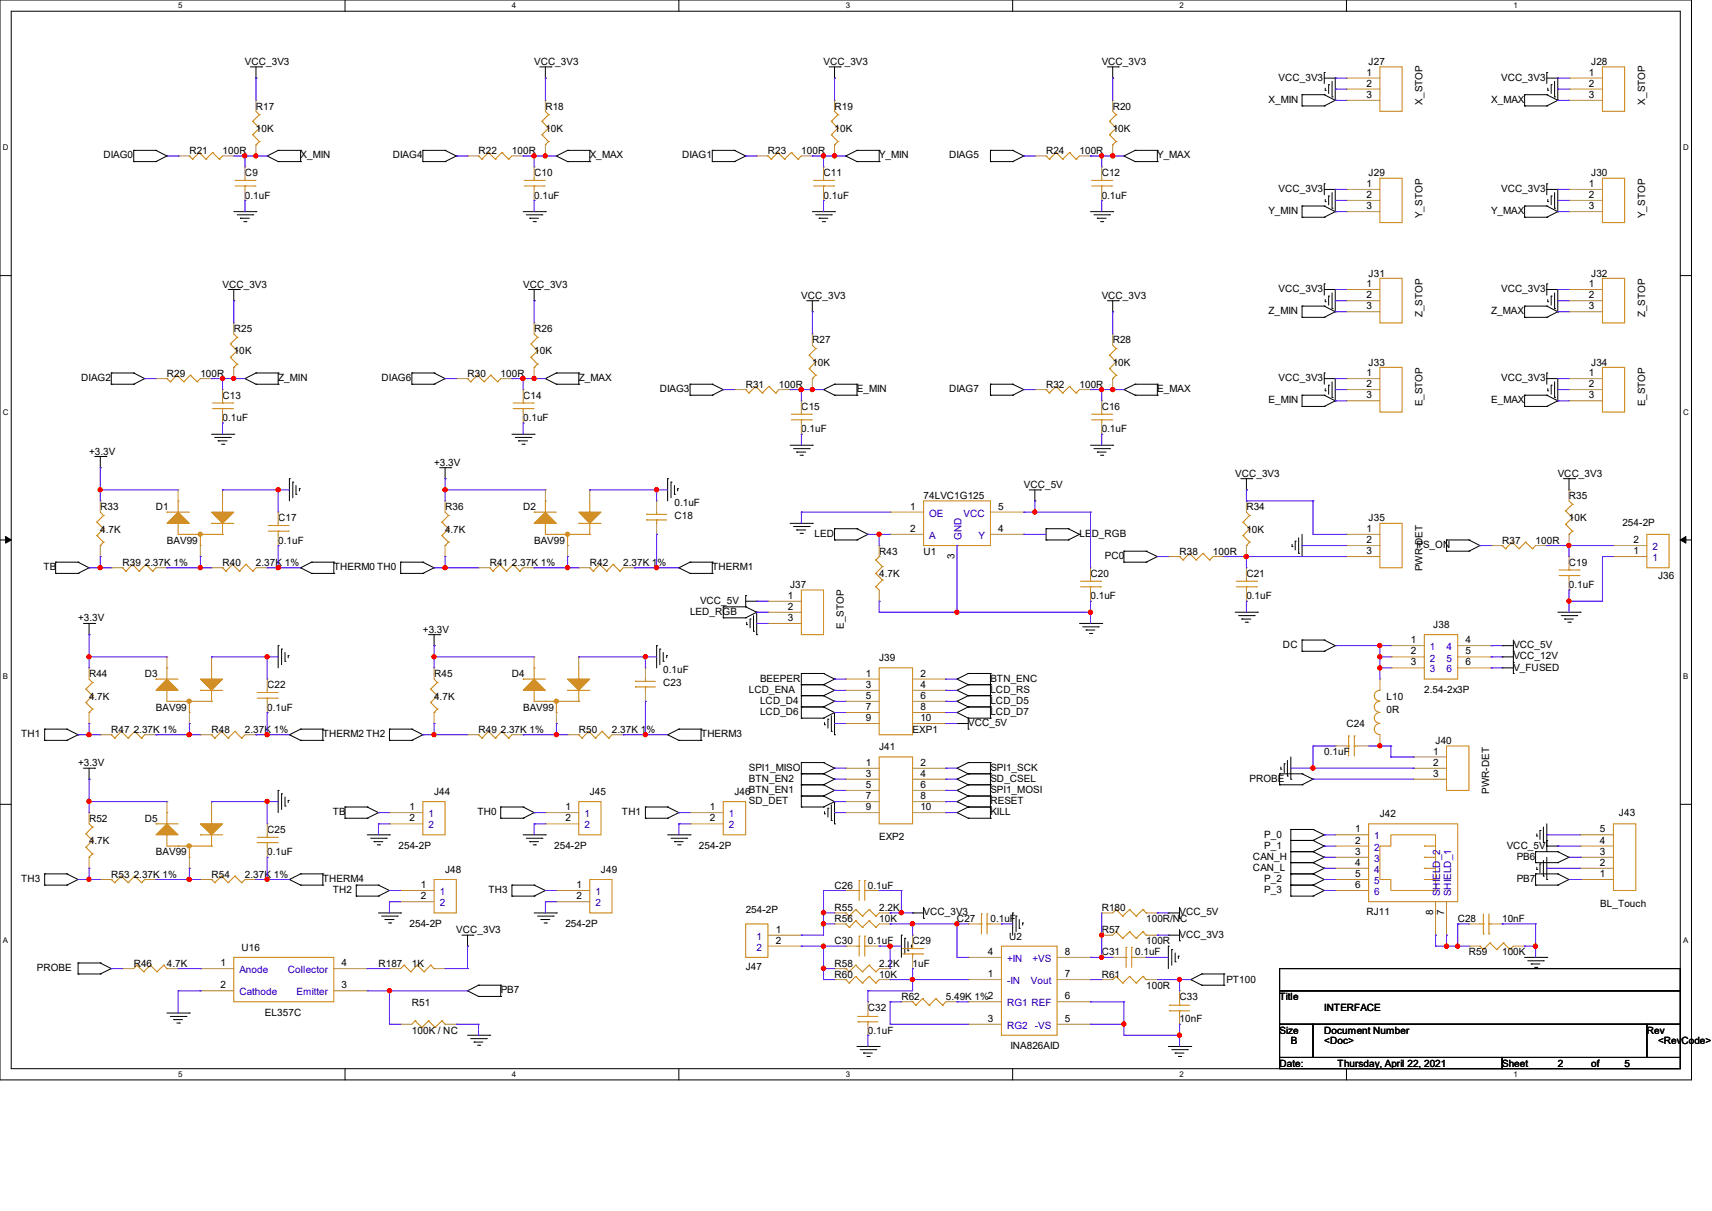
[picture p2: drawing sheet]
<svg xmlns="http://www.w3.org/2000/svg" width="297mm" height="210mm" viewBox="0 0 297 210" stroke-linecap="round" stroke-linejoin="round" font-family="sans-serif">
<defs><g id="words">
<g font-size="1.7">
<text x="42.5" y="11.3">VCC_3V3</text>
<text x="92.7" y="11.3">VCC_3V3</text>
<text x="142.9" y="11.3">VCC_3V3</text>
<text x="191.1" y="11.3">VCC_3V3</text>
<text x="237.4" y="11.3">J27</text>
<text x="276" y="11.3">J28</text>
<text x="220.1" y="17.8">X_MIN</text>
<text x="221.8" y="14">VCC_3V3</text>
<text x="237.1" y="13.1">1</text>
<text x="237.1" y="15">2</text>
<text x="237.1" y="17">3</text>
<text x="258.7" y="17.8">X_MAX</text>
<text x="260.4" y="14">VCC_3V3</text>
<text x="275.7" y="13.1">1</text>
<text x="275.7" y="15">2</text>
<text x="275.7" y="17">3</text>
<text x="44.4" y="19">R17</text>
<text x="44.4" y="22.9">10K</text>
<text x="94.6" y="19">R18</text>
<text x="94.6" y="22.9">10K</text>
<text x="144.8" y="19">R19</text>
<text x="144.8" y="22.9">10K</text>
<text x="193" y="19">R20</text>
<text x="193" y="22.9">10K</text>
<text x="246.8" y="18.2" transform="rotate(-90 246.8 18.2)">X_STOP</text>
<text x="285.4" y="18.2" transform="rotate(-90 285.4 18.2)">X_STOP</text>
<text x="17.9" y="27.5">DIAG0</text>
<text x="32.8" y="26.7">R21</text>
<text x="38.6" y="26.7">100R</text>
<text x="52.2" y="27.5">X_MIN</text>
<text x="68.2" y="27.5">DIAG4</text>
<text x="83" y="26.7">R22</text>
<text x="88.8" y="26.7">100R</text>
<text x="102.3" y="27.5">X_MAX</text>
<text x="118.4" y="27.5">DIAG1</text>
<text x="133.2" y="26.7">R23</text>
<text x="139" y="26.7">100R</text>
<text x="152.5" y="27.5">Y_MIN</text>
<text x="164.7" y="27.5">DIAG5</text>
<text x="181.5" y="26.7">R24</text>
<text x="187.3" y="26.7">100R</text>
<text x="200.8" y="27.5">Y_MAX</text>
<text x="42.5" y="30.6">C9</text>
<text x="42.5" y="34.5">0.1uF</text>
<text x="92.7" y="30.6">C10</text>
<text x="92.7" y="34.5">0.1uF</text>
<text x="142.9" y="30.6">C11</text>
<text x="142.9" y="34.5">0.1uF</text>
<text x="191.1" y="30.6">C12</text>
<text x="191.1" y="34.5">0.1uF</text>
<text x="221.8" y="33.3">VCC_3V3</text>
<text x="237.1" y="32.4">1</text>
<text x="237.1" y="34.3">2</text>
<text x="237.4" y="30.6">J29</text>
<text x="260.4" y="33.3">VCC_3V3</text>
<text x="275.7" y="32.4">1</text>
<text x="275.7" y="34.3">2</text>
<text x="276" y="30.6">J30</text>
<text x="220.1" y="37.1">Y_MIN</text>
<text x="237.1" y="36.3">3</text>
<text x="246.8" y="37.8" transform="rotate(-90 246.8 37.8)">Y_STOP</text>
<text x="258.7" y="37.1">Y_MAX</text>
<text x="275.7" y="36.3">3</text>
<text x="285.4" y="37.8" transform="rotate(-90 285.4 37.8)">Y_STOP</text>
<text x="237.4" y="48">J31</text>
<text x="276" y="48">J32</text>
<text x="38.6" y="49.9">VCC_3V3</text>
<text x="90.8" y="49.9">VCC_3V3</text>
<text x="139" y="51.8">VCC_3V3</text>
<text x="191.1" y="51.8">VCC_3V3</text>
<text x="221.8" y="50.7">VCC_3V3</text>
<text x="237.1" y="49.8">1</text>
<text x="237.1" y="51.7">2</text>
<text x="237.1" y="53.6">3</text>
<text x="260.4" y="50.7">VCC_3V3</text>
<text x="275.7" y="49.8">1</text>
<text x="275.7" y="51.7">2</text>
<text x="275.7" y="53.6">3</text>
<text x="40.6" y="57.6">R25</text>
<text x="92.7" y="57.6">R26</text>
<text x="140.9" y="59.5">R27</text>
<text x="193" y="59.5">R28</text>
<text x="220.1" y="54.5">Z_MIN</text>
<text x="246.8" y="55" transform="rotate(-90 246.8 55)">Z_STOP</text>
<text x="258.7" y="54.5">Z_MAX</text>
<text x="285.4" y="55" transform="rotate(-90 285.4 55)">Z_STOP</text>
<text x="29" y="65.3">R29</text>
<text x="34.8" y="65.3">100R</text>
<text x="40.6" y="61.5">10K</text>
<text x="81.1" y="65.3">R30</text>
<text x="86.9" y="65.3">100R</text>
<text x="92.7" y="61.5">10K</text>
<text x="140.9" y="63.4">10K</text>
<text x="193" y="63.4">10K</text>
<text x="237.1" y="65.2">1</text>
<text x="237.4" y="63.4">J33</text>
<text x="275.7" y="65.2">1</text>
<text x="276" y="63.4">J34</text>
<text x="14.1" y="66.1">DIAG2</text>
<text x="38.6" y="69.2">C13</text>
<text x="48.3" y="66.1">Z_MIN</text>
<text x="66.2" y="66.1">DIAG6</text>
<text x="90.8" y="69.2">C14</text>
<text x="100.4" y="66.1">Z_MAX</text>
<text x="114.5" y="68">DIAG3</text>
<text x="129.4" y="67.3">R31</text>
<text x="135.1" y="67.3">100R</text>
<text x="139" y="71.1">C15</text>
<text x="148.7" y="68">E_MIN</text>
<text x="164.7" y="68">DIAG7</text>
<text x="181.5" y="67.3">R32</text>
<text x="187.3" y="67.3">100R</text>
<text x="191.1" y="71.1">C16</text>
<text x="200.8" y="68">E_MAX</text>
<text x="220.1" y="70">E_MIN</text>
<text x="221.8" y="66.1">VCC_3V3</text>
<text x="237.1" y="67.1">2</text>
<text x="237.1" y="69.1">3</text>
<text x="246.8" y="70.5" transform="rotate(-90 246.8 70.5)">E_STOP</text>
<text x="258.7" y="70">E_MAX</text>
<text x="260.4" y="66.1">VCC_3V3</text>
<text x="275.7" y="67.1">2</text>
<text x="275.7" y="69.1">3</text>
<text x="285.4" y="70.5" transform="rotate(-90 285.4 70.5)">E_STOP</text>
<text x="38.6" y="73.1">0.1uF</text>
<text x="90.8" y="73.1">0.1uF</text>
<text x="139" y="75">0.1uF</text>
<text x="191.1" y="75">0.1uF</text>
<text x="15.5" y="78.8">+3.3V</text>
<text x="75.3" y="80.8">+3.3V</text>
<text x="214.3" y="82.7">VCC_3V3</text>
<text x="270.2" y="82.7">VCC_3V3</text>
<text x="17.4" y="88.5">R33</text>
<text x="27.1" y="88.5">D1</text>
<text x="77.2" y="88.5">R36</text>
<text x="90.8" y="88.5">D2</text>
<text x="117" y="87.7">0.1uF</text>
<text x="157.9" y="88.4">1</text>
<text x="160.2" y="86.6">74LVC1G125</text>
<text x="173.2" y="88.4">5</text>
<text x="177.6" y="84.6">VCC_5V</text>
<text x="216.2" y="88.5">R34</text>
<text x="272.2" y="86.6">R35</text>
<text x="17.4" y="92.4">4.7K</text>
<text x="29" y="94.3">BAV99</text>
<text x="48.3" y="90.4">C17</text>
<text x="48.3" y="94.3">0.1uF</text>
<text x="77.2" y="92.4">4.7K</text>
<text x="92.7" y="94.3">BAV99</text>
<text x="117" y="90">C18</text>
<text x="141.3" y="93.1">LED</text>
<text x="157.9" y="92.2">2</text>
<text x="173.2" y="92.2">4</text>
<text x="187.3" y="93.1">LED_RGB</text>
<text x="216.2" y="92.4">10K</text>
<text x="237.1" y="92.2">1</text>
<text x="237.1" y="94.2">2</text>
<text x="237.4" y="90.4">J35</text>
<text x="245.7" y="95">PS_ON</text>
<text x="260.6" y="94.3">R37</text>
<text x="266.4" y="94.3">100R</text>
<text x="272.2" y="90.4">10K</text>
<text x="281.5" y="91.2">254-2P</text>
<text x="283.4" y="94.2">2</text>
<text x="7.5" y="98.9">TB</text>
<text x="21.3" y="98.1">R39 2.37K 1%</text>
<text x="38.6" y="98.1">R40</text>
<text x="44.4" y="98.1">2.37K 1%</text>
<text x="57.9" y="98.9">THERM0 TH0</text>
<text x="85" y="98.1">R41 2.37K 1%</text>
<text x="102.3" y="98.1">R42</text>
<text x="108.1" y="98.1">2.37K 1%</text>
<text x="123.6" y="98.9">THERM1</text>
<text x="152.5" y="96.2">R43</text>
<text x="152.5" y="100.1">4.7K</text>
<text x="160.2" y="96.2">U1</text>
<text x="165.6" y="96.9" transform="rotate(-90 165.6 96.9)">3</text>
<text x="189.2" y="100.1">C20</text>
<text x="191.7" y="97">PC0</text>
<text x="204.6" y="96.2">R38</text>
<text x="210.4" y="96.2">100R</text>
<text x="216.2" y="100.1">C21</text>
<text x="237.1" y="96.1">3</text>
<text x="246.8" y="99.1" transform="rotate(-90 246.8 99.1)">PWR-DET</text>
<text x="272.2" y="98.1">C19</text>
<text x="283.4" y="96.1">1</text>
<text x="287.6" y="100.5">J36</text>
<text x="13.5" y="107.8">+3.3V</text>
<text x="119.7" y="106.6">LED_RGB</text>
<text x="121.5" y="104.7">VCC_5V</text>
<text x="136.7" y="103.8">1</text>
<text x="136.7" y="105.7">2</text>
<text x="136.7" y="107.7">3</text>
<text x="137.1" y="102">J37</text>
<text x="189.2" y="103.9">0.1uF</text>
<text x="216.2" y="103.9">0.1uF</text>
<text x="272.2" y="102">0.1uF</text>
<text x="73.4" y="109.7">+3.3V</text>
<text x="146.4" y="109.1" transform="rotate(-90 146.4 109.1)">E_STOP</text>
<text x="222.6" y="112.4">DC</text>
<text x="244.8" y="111.5">1</text>
<text x="244.8" y="113.5">2</text>
<text x="248.7" y="109">J38</text>
<text x="254.2" y="111.5">4</text>
<text x="254.2" y="113.5">5</text>
<text x="262.5" y="112.4">VCC_5V</text>
<text x="15.5" y="117.4">R44</text>
<text x="25.1" y="117.4">D3</text>
<text x="46.4" y="119.4">C22</text>
<text x="75.3" y="117.4">R45</text>
<text x="88.8" y="117.4">D4</text>
<text x="115.1" y="119">C23</text>
<text x="115.1" y="116.7">0.1uF</text>
<text x="131.9" y="118.2">BEEPER</text>
<text x="150.2" y="117.3">1</text>
<text x="150.2" y="119.3">3</text>
<text x="152.5" y="114.6">J39</text>
<text x="159.7" y="117.3">2</text>
<text x="159.7" y="119.3">4</text>
<text x="171.8" y="118.2">BTN_ENC</text>
<text x="244.8" y="115.4">3</text>
<text x="254.2" y="115.4">6</text>
<text x="262.5" y="114.3">VCC_12V</text>
<text x="262.5" y="116.3">V_FUSED</text>
<text x="15.5" y="121.3">4.7K</text>
<text x="27.1" y="123.2">BAV99</text>
<text x="46.4" y="123.2">0.1uF</text>
<text x="75.3" y="121.3">4.7K</text>
<text x="90.8" y="123.2">BAV99</text>
<text x="129.9" y="120.1">LCD_ENA</text>
<text x="131.9" y="122.1">LCD_D4</text>
<text x="131.9" y="124">LCD_D6</text>
<text x="150.2" y="121.2">5</text>
<text x="150.2" y="123.1">7</text>
<text x="150.2" y="125">9</text>
<text x="159.7" y="121.2">6</text>
<text x="159.7" y="123.1">8</text>
<text x="159.7" y="125">10</text>
<text x="168" y="125.9">VCC_5V</text>
<text x="171.8" y="120.1">LCD_RS</text>
<text x="171.8" y="122.1">LCD_D5</text>
<text x="171.8" y="124">LCD_D7</text>
<text x="240.5" y="121.3">L10</text>
<text x="240.5" y="123.6">0R</text>
<text x="247.1" y="120.1">2.54-2x3P</text>
<text x="3.7" y="127.9">TH1</text>
<text x="19.3" y="127.1">R47 2.37K 1%</text>
<text x="36.7" y="127.1">R48</text>
<text x="42.5" y="127.1">2.37K 1%</text>
<text x="56" y="127.9">THERM2 TH2</text>
<text x="83" y="127.1">R49 2.37K 1%</text>
<text x="100.4" y="127.1">R50</text>
<text x="106.2" y="127.1">2.37K 1%</text>
<text x="121.6" y="127.9">THERM3</text>
<text x="152.5" y="130">J41</text>
<text x="158.3" y="127.1">EXP1</text>
<text x="229.7" y="131">0.1uF</text>
<text x="233.6" y="126.2">C24</text>
<text x="248.6" y="130.8">1</text>
<text x="249" y="129">J40</text>
<text x="13.5" y="132.9">+3.3V</text>
<text x="75.3" y="137.9">J44</text>
<text x="102.3" y="137.9">J45</text>
<text x="127.4" y="137.9">J46BTN_EN1</text>
<text x="129.9" y="133.6">SPI1_MISO</text>
<text x="129.9" y="135.6">BTN_EN2</text>
<text x="150.2" y="132.8">1</text>
<text x="150.2" y="134.7">3</text>
<text x="150.2" y="136.6">5</text>
<text x="159.7" y="132.8">2</text>
<text x="159.7" y="134.7">4</text>
<text x="159.7" y="136.6">6</text>
<text x="171.8" y="133.6">SPI1_SCK</text>
<text x="171.8" y="135.6">SD_CSEL</text>
<text x="171.8" y="137.5">SPI1_MOSI</text>
<text x="216.8" y="135.6">PROBE</text>
<text x="248.6" y="132.8">2</text>
<text x="248.6" y="134.7">3</text>
<text x="258.4" y="137.7" transform="rotate(-90 258.4 137.7)">PWR-DET</text>
<text x="15.5" y="142.5">R52</text>
<text x="25.1" y="142.5">D5</text>
<text x="57.7" y="141.4">TB</text>
<text x="71" y="140.5">1</text>
<text x="71" y="142.4">2</text>
<text x="82.8" y="141.4">TH0</text>
<text x="98.1" y="140.5">1</text>
<text x="98.1" y="142.4">2</text>
<text x="107.9" y="141.4">TH1</text>
<text x="123.1" y="140.5">1</text>
<text x="123.1" y="142.4">2</text>
<text x="129.9" y="139.4">SD_DET</text>
<text x="150.2" y="138.6">7</text>
<text x="150.2" y="140.5">9</text>
<text x="159.7" y="138.6">8</text>
<text x="159.7" y="140.5">10</text>
<text x="171.8" y="139.4">RESET</text>
<text x="171.8" y="141.4">KILL</text>
<text x="239.4" y="141.8">J42</text>
<text x="280.9" y="141.6">J43</text>
<text x="15.5" y="146.4">4.7K</text>
<text x="27.1" y="148.3">BAV99</text>
<text x="46.4" y="144.5">C25</text>
<text x="46.4" y="148.3">0.1uF</text>
<text x="69.1" y="147.2">254-2P</text>
<text x="96.1" y="147.2">254-2P</text>
<text x="121.2" y="147.2">254-2P</text>
<text x="152.5" y="145.6">EXP2</text>
<text x="217.4" y="149.1">CAN_H</text>
<text x="219.3" y="145.2">P_0</text>
<text x="219.3" y="147.2">P_1</text>
<text x="235.1" y="144.4">1</text>
<text x="235.1" y="146.3">2</text>
<text x="235.1" y="148.2">3</text>
<text x="261.4" y="147.2">VCC_5V</text>
<text x="263.1" y="149.1">PB6</text>
<text x="277.6" y="148.2">3</text>
<text x="277.6" y="146.3">4</text>
<text x="277.6" y="144.4">5</text>
<text x="3.7" y="152.9">TH3</text>
<text x="19.3" y="152.2">R53 2.37K 1%</text>
<text x="36.7" y="152.2">R54</text>
<text x="42.5" y="152.2">2.37K 1%</text>
<text x="56" y="152.9">THERM4</text>
<text x="57.7" y="154.9">TH2</text>
<text x="73" y="154">1</text>
<text x="73" y="156">2</text>
<text x="77.2" y="151.4">J48</text>
<text x="84.7" y="154.9">TH3</text>
<text x="100" y="154">1</text>
<text x="100" y="156">2</text>
<text x="104.3" y="151.4">J49</text>
<text x="144.8" y="154.1">C26</text>
<text x="150.6" y="154.1">0.1uF</text>
<text x="217.4" y="151">CAN_L</text>
<text x="219.3" y="152.9">P_2</text>
<text x="219.3" y="154.9">P_3</text>
<text x="235.1" y="150.2">4</text>
<text x="235.1" y="152.1">5</text>
<text x="235.1" y="154">6</text>
<text x="263.1" y="152.9">PB7</text>
<text x="277.6" y="152.1">1</text>
<text x="277.6" y="150.2">2</text>
<text x="71" y="160.7">254-2P</text>
<text x="79.2" y="161.8">VCC_3V3</text>
<text x="98.1" y="160.7">254-2P</text>
<text x="129.4" y="158.4">254-2P</text>
<text x="134.6" y="161.8">1</text>
<text x="144.8" y="158">R55</text>
<text x="144.8" y="159.9">R56</text>
<text x="152.5" y="158">2.2K</text>
<text x="152.5" y="159.9">10K</text>
<text x="160.2" y="158.7">VCC_3V3</text>
<text x="166" y="159.9">C27</text>
<text x="171.8" y="159.9">0.1uF</text>
<text x="191.1" y="161.8">R57</text>
<text x="191.1" y="158">R180</text>
<text x="198.8" y="159.9">100R/NC</text>
<text x="204.6" y="158.7">VCC_5V</text>
<text x="237.1" y="158.7">RJ11</text>
<text x="248.6" y="158.7" transform="rotate(-90 248.6 158.7)">8</text>
<text x="250.5" y="158.7" transform="rotate(-90 250.5 158.7)">7</text>
<text x="252.9" y="159.9">C28</text>
<text x="260.6" y="159.9">10nF</text>
<text x="277.6" y="157.2">BL_Touch</text>
<text x="23.2" y="167.6">R46</text>
<text x="28.9" y="167.6">4.7K</text>
<text x="38.2" y="167.6">1</text>
<text x="41.9" y="164.9">U16</text>
<text x="59.3" y="167.6">4</text>
<text x="65.7" y="167.6">R187</text>
<text x="71.5" y="167.6">1K</text>
<text x="134.6" y="163.7">2</text>
<text x="144.8" y="167.6">R58</text>
<text x="144.8" y="163.8">C30</text>
<text x="150.6" y="163.8">0.1uF</text>
<text x="152.5" y="167.6">2.2K</text>
<text x="158.3" y="163.8">C29</text>
<text x="158.3" y="167.6">1uF</text>
<text x="171.4" y="165.6">4</text>
<text x="175.1" y="163">U2</text>
<text x="184.7" y="165.6">8</text>
<text x="191.1" y="165.7">C31</text>
<text x="196.9" y="165.7">0.1uF</text>
<text x="198.8" y="163.8">100R</text>
<text x="204.6" y="162.6">VCC_3V3</text>
<text x="254.8" y="165.7">R59</text>
<text x="260.6" y="165.7">100K</text>
<text x="6.4" y="168.4">PROBE</text>
<text x="38.2" y="171.4">2</text>
<text x="59.3" y="171.4">3</text>
<text x="86.9" y="172.3">PB7</text>
<text x="129.4" y="168.2">J47</text>
<text x="144.8" y="169.6">R60</text>
<text x="152.5" y="169.6">10K</text>
<text x="156.4" y="173.4">R62</text>
<text x="164.1" y="173.4">5.49K 1%2</text>
<text x="171.4" y="169.5">1</text>
<text x="184.7" y="173.3">6</text>
<text x="184.7" y="169.5">7</text>
<text x="191.1" y="169.6">R61</text>
<text x="198.8" y="171.5">100R</text>
<text x="204.6" y="173.4">C33</text>
<text x="212.8" y="170.5">PT100</text>
<text x="222" y="173.4">Title</text>
<text x="46" y="176.1">EL357C</text>
<text x="71.5" y="174.4">R51</text>
<text x="71.5" y="179.2">100K / NC</text>
<text x="150.6" y="175.3">C32</text>
<text x="150.6" y="179.2">0.1uF</text>
<text x="171.4" y="177.2">3</text>
<text x="184.7" y="177.2">5</text>
<text x="204.6" y="177.3">10nF</text>
<text x="222" y="179.2">Size</text>
<text x="229.7" y="175.3">INTERFACE</text>
<text x="229.7" y="179.2">Document Number</text>
<text x="285.7" y="179.2">Rev</text>
<text x="175.3" y="181.9">INA826AID</text>
<text x="222" y="185">Date:</text>
<text x="223.9" y="181.1">B</text>
<text x="229.7" y="181.1">&lt;Doc&gt;</text>
<text x="232.1" y="185">Thursday, April 22, 2021</text>
<text x="260.6" y="185">Sheet</text>
<text x="270.2" y="185">2</text>
<text x="276" y="185">of</text>
<text x="281.8" y="185">5</text>
<text x="287.7" y="181.1">&lt;RevCode&gt;</text>
</g>
<g font-size="1.7" fill="#00c">
<text x="161.2" y="89.6">OE</text>
<text x="167.2" y="89.6">VCC</text>
<text x="161.2" y="93.5">A</text>
<text x="166.8" y="93.6" transform="rotate(-90 166.8 93.6)">GND</text>
<text x="169.8" y="93.5">Y</text>
<text x="286.7" y="95.4">2</text>
<text x="286.7" y="97.3">1</text>
<text x="248.1" y="112.8">1</text>
<text x="250.9" y="112.8">4</text>
<text x="248.1" y="114.7">2</text>
<text x="248.1" y="116.6">3</text>
<text x="250.9" y="114.7">5</text>
<text x="250.9" y="116.6">6</text>
<text x="74.3" y="141.7">1</text>
<text x="74.3" y="143.7">2</text>
<text x="101.4" y="141.7">1</text>
<text x="101.4" y="143.7">2</text>
<text x="126.4" y="141.7">1</text>
<text x="126.4" y="143.7">2</text>
<text x="238.4" y="145.6">1</text>
<text x="238.4" y="147.5">2</text>
<text x="238.4" y="149.5">3</text>
<text x="76.3" y="155.2">1</text>
<text x="103.3" y="155.2">1</text>
<text x="238.4" y="151.4">4</text>
<text x="238.4" y="153.3">5</text>
<text x="238.4" y="155.2">6</text>
<text x="249.8" y="155.4" transform="rotate(-90 249.8 155.4)">SHIELD_2</text>
<text x="251.7" y="155.4" transform="rotate(-90 251.7 155.4)">SHIELD_1</text>
<text x="76.3" y="157.2">2</text>
<text x="103.3" y="157.2">2</text>
<text x="131.3" y="163">1</text>
<text x="131.3" y="164.9">2</text>
<text x="174.7" y="166.8">+IN</text>
<text x="179.1" y="166.8">+VS</text>
<text x="41.5" y="168.8">Anode</text>
<text x="41.5" y="172.6">Cathode</text>
<text x="50" y="168.8">Collector</text>
<text x="51.4" y="172.6">Emitter</text>
<text x="174.7" y="170.7">-IN</text>
<text x="178.9" y="170.7">Vout</text>
<text x="174.7" y="174.5">RG1 REF</text>
<text x="174.7" y="178.4">RG2</text>
<text x="179.5" y="178.4">-VS</text>
</g>
<g font-size="1.4">
<text x="30.9" y="1.4">5</text>
<text x="88.8" y="1.4">4</text>
<text x="146.7" y="1.4">3</text>
<text x="204.6" y="1.4">2</text>
<text x="262.6" y="1.4">1</text>
<text x=".5" y="26.1">D</text>
<text x="292" y="26.1">D</text>
<text x=".5" y="71.9">C</text>
<text x="292" y="71.9">C</text>
<text x=".5" y="117.8">B</text>
<text x="292" y="117.8">B</text>
<text x=".5" y="163.6">A</text>
<text x="292" y="163.6">A</text>
<text x="30.9" y="186.8">5</text>
<text x="88.8" y="186.8">4</text>
<text x="146.7" y="186.8">3</text>
<text x="204.6" y="186.8">2</text>
<text x="262.6" y="186.8">1</text>
</g>
</g></defs>
<path d="M0 0h293.5v187.3h-293.5zM1.9 1.9h289.6v183.4h-289.6z" fill="none" stroke="#000" stroke-width=".17"/>
<g fill="#fff">
<path d="M30.9 .2h.8v1.5h-.8z"/>
<path d="M30.9 185.5h.8v1.6h-.8z"/>
</g>
<path d="M59.9 0v1.9M59.9 185.3v2" fill="none" stroke="#000" stroke-width=".17"/>
<g fill="#fff">
<path d="M88.8 .2h.8v1.5h-.8z"/>
<path d="M88.8 185.5h.8v1.6h-.8z"/>
</g>
<path d="M117.8 0v1.9M117.8 185.3v2" fill="none" stroke="#000" stroke-width=".17"/>
<g fill="#fff">
<path d="M146.7 .2h.8v1.5h-.8z"/>
<path d="M146.7 185.5h.8v1.6h-.8z"/>
</g>
<path d="M175.7 0v1.9M175.7 185.3v2" fill="none" stroke="#000" stroke-width=".17"/>
<g fill="#fff">
<path d="M204.6 .2h.8v1.5h-.8z"/>
<path d="M204.6 185.5h.8v1.6h-.8z"/>
</g>
<path d="M233.6 0v1.9M233.6 185.3v2" fill="none" stroke="#000" stroke-width=".17"/>
<g fill="#fff">
<path d="M262.6 .2h.7v1.5h-.7z"/>
<path d="M262.6 185.5h.7v1.6h-.7z"/>
<path d="M.5 24.8h1v1.6h-1z"/>
<path d="M292 24.8h1v1.6h-1z"/>
<path d="M.5 70.7h1v1.5h-1z"/>
<path d="M292 70.7h1v1.5h-1z"/>
</g>
<path d="M0 47.8h1.9M291.5 47.8h2" fill="none" stroke="#000" stroke-width=".17"/>
<g fill="#fff">
<path d="M.5 116.5h.9v1.6h-.9z"/>
<path d="M292 116.5h.9v1.6h-.9z"/>
</g>
<path d="M0 93.6h1.9M291.5 93.6h2" fill="none" stroke="#000" stroke-width=".17"/>
<path d="M1 93l.9 .6-.9 .6zM291.5 93.6l1-.6v1.2z" fill="#000" stroke="#000" stroke-width=".17"/>
<g fill="#fff">
<path d="M.5 162.4h.9v1.5h-.9z"/>
<path d="M292 162.4h.9v1.5h-.9z"/>
</g>
<g fill="none" stroke="#000" stroke-width=".17">
<path d="M43.4 11.6h2M44.4 13.5h.1M44.4 11.6v1.9M45.4 11.6h.1M93.6 11.6h2M94.6 13.5h.1M94.6 11.6v1.9M95.6 11.6h.1M143.8 11.6h2M144.8 13.5h.1M144.8 11.6v1.9M145.8 11.6h.1"/>
<path d="M192.1 11.6h1.9M193 13.5h.1M193 11.6v1.9M194 11.6h.1M225.9 18.4h.1M225.9 16.4h.1M225.9 18.4h3.8M225.9 16.4v2M225.9 16.4h3.8M229.7 18.4h.1M229.7 16.4h.1M229.7 12.6h.1"/>
<path d="M229.7 16.4l1.9 1M229.7 13.5h1.9M229.7 12.6v1.9M229.9 15.7h.1M229.9 15.3v.4M230.5 14.7h.1M230.5 14.7v1.5M231.1 16.8h.1M231.1 14.1v2.7M231.6 17.4h.1M231.6 13.5h.1M231.6 17.4l-1.9 1"/>
<path d="M231.6 13.5v3.9M264.5 18.4h.1M264.5 16.4h.1M264.5 18.4h3.9M264.5 16.4h3.9M264.5 16.4v2M268.4 18.4h.1M268.4 16.4h.1M268.4 12.6h.1M268.4 16.4l1.9 1M268.4 13.5h1.9M268.4 12.6v1.9"/>
<path d="M268.5 15.7h.1M268.5 15.3v.4M269.1 14.7h.1M269.1 14.7v1.5M269.7 16.8h.1M269.7 14.1v2.7M270.3 17.4h.1M270.3 13.5h.1M270.3 17.4l-1.9 1M270.3 13.5v3.9M23.2 28h.1M23.2 26.1h.1"/>
<path d="M23.2 28h3.9M23.2 26.1v1.9M23.2 26.1h3.9M27.1 28h.1M27.1 26.1h.1M27.1 26.1l1.9 1M29 27.1h.1M29 27.1l-1.9 .9M40.6 36.7h3.8M41.1 37.3h2.8M41.7 37.8h.1M41.7 37.8h1.6"/>
<path d="M42.3 38.4h.4M42.7 38.4h.1M43.9 37.3h.1M44.4 36.7h.1M46.4 27.1h.1M46.4 27.1l1.9 .9M48.3 26.1h.1M48.3 28h.1M48.3 28h3.9M48.3 26.1h3.9M48.3 26.1l-1.9 1M52.2 26.1h.1"/>
<path d="M52.2 28h.1M52.2 26.1v1.9M73.4 28h.1M73.4 26.1h.1M73.4 28h3.8M73.4 26.1h3.8M73.4 26.1v1.9M77.2 28h.1M77.2 26.1h.1M77.2 26.1l2 1M79.2 27.1h.1M79.2 27.1l-2 .9"/>
<path d="M90.8 36.7h3.8M91.3 37.3h2.7M91.9 37.8h.1M91.9 37.8h1.5M92.5 38.4h.4M92.9 38.4h.1M94 37.3h.1M94.6 36.7h.1M96.5 27.1h.1M96.5 27.1l2 .9M98.5 26.1h.1M98.5 28h.1"/>
<path d="M98.5 28h3.8M98.5 26.1h3.8M98.5 26.1l-2 1M102.3 26.1h.1M102.3 28h.1M102.3 26.1v1.9M123.6 28h.1M123.6 26.1h.1M123.6 28h3.8M123.6 26.1h3.8M123.6 26.1v1.9M127.4 28h.1"/>
<path d="M127.4 26.1h.1M127.4 26.1l2 1M129.4 27.1h.1M129.4 27.1l-2 .9M140.9 36.7h3.9M141.5 37.3h2.7M142.1 37.8h.1M142.1 37.8h1.5M142.7 38.4h.3M143 38.4h.1M144.2 37.3h.1M144.8 36.7h.1"/>
<path d="M146.7 27.1h.1M146.7 27.1l2 .9M148.7 26.1h.1M148.7 28h.1M148.7 28h3.8M148.7 26.1h3.8M148.7 26.1l-2 1M152.5 26.1h.1M152.5 28h.1M152.5 26.1v1.9M171.8 28h.1M171.8 26.1h.1"/>
<path d="M171.8 28h3.9M171.8 26.1h3.9M171.8 26.1v1.9M175.7 28h.1M175.7 26.1h.1M175.7 26.1l1.9 1M177.6 27.1h.1M177.6 27.1l-1.9 .9M189.2 36.7h3.8M189.8 37.3h2.7M190.4 37.8h.1M190.4 37.8h1.5"/>
<path d="M190.9 38.4h.4M191.3 38.4h.1M192.5 37.3h.1M193 36.7h.1M195 27.1h.1M195 27.1l1.9 .9M196.9 26.1h.1M196.9 28h.1M196.9 28h3.9M196.9 26.1h3.9M196.9 26.1l-1.9 1M200.8 26.1h.1"/>
<path d="M200.8 28h.1M200.8 26.1v1.9M225.9 37.7h.1M225.9 35.7h.1M225.9 35.7v2M225.9 37.7h3.8M225.9 35.7h3.8M229.7 37.7h.1M229.7 35.7h.1M229.7 31.9h.1M229.7 35.7l1.9 1M229.7 31.9v1.9"/>
<path d="M229.7 32.9h1.9M229.9 35h.1M229.9 34.6v.4M230.5 34h.1M230.5 34v1.5M231.1 36.1h.1M231.1 33.4v2.7M231.6 36.7h.1M231.6 32.9h.1M231.6 36.7l-1.9 1M231.6 32.9v3.8M264.5 37.7h.1"/>
<path d="M264.5 35.7h.1M264.5 35.7v2M264.5 37.7h3.9M264.5 35.7h3.9M268.4 37.7h.1M268.4 35.7h.1M268.4 31.9h.1M268.4 35.7l1.9 1M268.4 31.9v1.9M268.4 32.9h1.9M268.5 35h.1M268.5 34.6v.4"/>
<path d="M269.1 34h.1M269.1 34v1.5M269.7 36.1h.1M269.7 33.4v2.7M270.3 36.7h.1M270.3 32.9h.1M270.3 36.7l-1.9 1M270.3 32.9v3.8M39.6 50.2h1.9M40.6 52.2h.1M40.6 50.2v2M41.5 50.2h.1"/>
<path d="M91.7 50.2h1.9M92.7 52.2h.1M92.7 50.2v2M93.6 50.2h.1M140 52.2h1.9M140.9 54.1h.1M140.9 52.2v1.9M141.9 52.2h.1M192.1 52.2h1.9M193 54.1h.1M193 52.2v1.9M194 52.2h.1"/>
<path d="M225.9 55h.1M225.9 53.1h.1M225.9 53.1v1.9M225.9 55h3.8M225.9 53.1h3.8M229.7 55h.1M229.7 53.1h.1M229.7 49.2h.1M229.7 53.1l1.9 1M229.7 49.2v2M229.7 50.2h1.9M229.9 52.3h.1"/>
<path d="M229.9 51.9v.4M230.5 51.4h.1M230.5 51.4v1.5M231.1 53.5h.1M231.1 50.8v2.7M231.6 54.1h.1M231.6 50.2h.1M231.6 54.1l-1.9 .9M231.6 50.2v3.9M264.5 55h.1M264.5 53.1h.1M264.5 53.1v1.9"/>
<path d="M264.5 55h3.9M264.5 53.1h3.9M268.4 55h.1M268.4 53.1h.1M268.4 49.2h.1M268.4 53.1l1.9 1M268.4 49.2v2M268.4 50.2h1.9M268.5 52.3h.1M268.5 51.9v.4M269.1 51.4h.1M269.1 51.4v1.5"/>
<path d="M269.7 53.5h.1M269.7 50.8v2.7M270.3 54.1h.1M270.3 50.2h.1M270.3 54.1l-1.9 .9M270.3 50.2v3.9M16.4 79.2h2M17.4 79.2v1.9M18.4 79.2h.1M19.3 66.6h.1M19.3 64.7h.1M19.3 66.6h3.9"/>
<path d="M19.3 64.7v1.9M19.3 64.7h3.9M23.2 66.6h.1M23.2 64.7h.1M23.2 64.7l1.9 1M25.1 65.7h.1M25.1 65.7l-1.9 .9M36.7 75.3h3.9M37.3 75.9h2.7M37.8 76.5h.1M37.8 76.5h1.6M38.4 77h.4"/>
<path d="M38.8 77h.1M40 75.9h.1M40.6 75.3h.1M42.5 65.7h.1M42.5 65.7l1.9 .9M44.4 64.7h.1M44.4 66.6h.1M44.4 66.6h3.9M44.4 64.7h3.9M44.4 64.7l-1.9 1M48.3 64.7h.1M48.3 66.6h.1"/>
<path d="M48.3 64.7v1.9M71.5 66.6h.1M71.5 64.7h.1M71.5 66.6h3.8M71.5 64.7h3.8M71.5 64.7v1.9M75.3 66.6h.1M75.3 64.7h.1M75.3 64.7l1.9 1M77.2 65.7h.1M77.2 65.7l-1.9 .9M88.8 75.3h3.9"/>
<path d="M89.4 75.9h2.7M90 76.5h.1M90 76.5h1.5M90.6 77h.3M90.9 77h.1M92.1 75.9h.1M92.7 75.3h.1M94.6 65.7h.1M94.6 65.7l1.9 .9M96.5 64.7h.1M96.5 66.6h.1M96.5 66.6h3.9"/>
<path d="M96.5 64.7h3.9M96.5 64.7l-1.9 1M100.4 64.7h.1M100.4 66.6h.1M100.4 64.7v1.9M119.7 68.5h.1M119.7 66.6h.1M119.7 66.6h3.9M119.7 68.5h3.9M119.7 66.6v1.9M123.6 68.5h.1M123.6 66.6h.1"/>
<path d="M123.6 66.6l1.9 1M125.5 67.6h.1M125.5 67.6l-1.9 .9M137.1 77.2h3.8M137.7 77.8h2.7M138.2 78.4h.1M138.2 78.4h1.6M138.8 79h.4M139.2 79h.1M140.4 77.8h.1M140.9 77.2h.1M142.9 67.6h.1"/>
<path d="M142.9 67.6l1.9 .9M144.8 66.6h.1M144.8 68.5h.1M144.8 66.6h3.9M144.8 68.5h3.9M144.8 66.6l-1.9 1M148.7 66.6h.1M148.7 68.5h.1M148.7 66.6v1.9M171.8 68.5h.1M171.8 66.6h.1M171.8 66.6v1.9"/>
<path d="M171.8 66.6h3.9M171.8 68.5h3.9M175.7 68.5h.1M175.7 66.6h.1M175.7 66.6l1.9 1M177.6 67.6h.1M177.6 67.6l-1.9 .9M189.2 77.2h3.8M189.8 77.8h2.7M190.4 78.4h.1M190.4 78.4h1.5M190.9 79h.4"/>
<path d="M191.3 79h.1M192.5 77.8h.1M193 77.2h.1M195 67.6h.1M195 67.6l1.9 .9M196.9 66.6h.1M196.9 68.5h.1M196.9 66.6h3.9M196.9 68.5h3.9M196.9 66.6l-1.9 1M200.8 66.6h.1M200.8 68.5h.1"/>
<path d="M200.8 66.6v1.9M225.9 70.5h.1M225.9 68.5h.1M225.9 68.5v2M225.9 70.5h3.8M225.9 68.5h3.8M229.7 70.5h.1M229.7 68.5h.1M229.7 64.7h.1M229.7 68.5l1.9 1M229.7 64.7v1.9M229.7 65.7h1.9"/>
<path d="M229.9 67.8h.1M229.9 67.4v.4M230.5 66.8h.1M230.5 66.8v1.6M231.1 68.9h.1M231.1 66.2v2.7M231.6 69.5h.1M231.6 65.7h.1M231.6 69.5l-1.9 1M231.6 65.7v3.8M264.5 70.5h.1M264.5 68.5h.1"/>
<path d="M264.5 68.5v2M264.5 70.5h3.9M264.5 68.5h3.9M268.4 70.5h.1M268.4 68.5h.1M268.4 64.7h.1M268.4 68.5l1.9 1M268.4 64.7v1.9M268.4 65.7h1.9M268.5 67.8h.1M268.5 67.4v.4M269.1 66.8h.1"/>
<path d="M269.1 66.8v1.6M269.7 68.9h.1M269.7 66.2v2.7M270.3 69.5h.1M270.3 65.7h.1M270.3 69.5l-1.9 1M270.3 65.7v3.8M9.7 99.4h.1M9.7 97.5h.1M9.7 99.4h3.8M9.7 97.5v1.9M9.7 97.5h3.8"/>
<path d="M13.5 99.4h.1M13.5 97.5h.1M13.5 97.5l2 1M15.5 98.5h.1M15.5 98.5l-2 .9M17.4 81.1h.1M50.2 83h.1M50.2 83v3.9M50.8 83.6h.1M50.8 83.6v2.7M51.4 85.7h.1M51.4 84.2v1.5"/>
<path d="M51.9 84.8h.1M51.9 84.8v.3M52.2 98.5h.1M52.2 98.5l1.9 .9M54.1 97.5h.1M54.1 99.4h.1M54.1 99.4h3.8M54.1 97.5h3.8M54.1 97.5l-1.9 1M57.9 97.5h.1M57.9 99.4h.1M57.9 97.5v1.9"/>
<path d="M69.5 99.4h.1M69.5 97.5h.1M69.5 99.4h3.9M69.5 97.5h3.9M69.5 97.5v1.9M73.4 99.4h.1M73.4 97.5h.1M73.4 97.5l1.9 1M75.3 98.5h.1M75.3 98.5l-1.9 .9M76.3 81.1h1.9M77.2 83h.1"/>
<path d="M77.2 81.1v1.9M78.2 81.1h.1M115.8 83h.1M115.8 83v3.9M116.4 83.6h.1M116.4 83.6v2.7M117 85.7h.1M117 84.2v1.5M117.6 84.8h.1M117.6 84.8v.3M117.8 98.5h.1M117.8 98.5l1.9 .9"/>
<path d="M119.7 97.5h.1M119.7 99.4h.1M119.7 99.4h3.9M119.7 97.5h3.9M119.7 97.5l-1.9 1M123.6 97.5h.1M123.6 99.4h.1M123.6 97.5v1.9M137.1 90.8h3.8M137.7 91.3h2.7M138.2 91.9h.1M138.2 91.9h1.6"/>
<path d="M138.8 92.5h.4M139.2 92.5h.1M140.4 91.3h.1M140.9 90.8h.1M144.8 93.6h.1M144.8 91.7h.1M144.8 93.6h3.9M144.8 91.7v1.9M144.8 91.7h3.9M148.7 93.6h.1M148.7 91.7h.1M148.7 91.7l1.9 1"/>
<path d="M150.6 92.7h.1M150.6 92.7l-1.9 .9M178.6 85h1.9M179.5 86.9h.1M179.5 85v1.9M180.5 85h.1M181.5 93.6h.1M181.5 91.7h.1M181.5 93.6h3.8M181.5 91.7h3.8M181.5 91.7v1.9M185.3 93.6h.1"/>
<path d="M185.3 91.7h.1M185.3 91.7l2 1M187.3 92.7h.1M187.3 92.7l-2 .9M195 97.5h.1M195 95.6h.1M195 97.5h3.8M195 95.6h3.8M195 95.6v1.9M198.8 97.5h.1M198.8 95.6h.1M198.8 95.6l2 .9"/>
<path d="M200.8 96.5h.1M200.8 96.5l-2 1M215.3 83h1.9M216.2 85h.1M216.2 83v2M217.2 83h.1M224.2 94.8h.1M224.2 94.4v.4M224.7 93.9h.1M224.7 93.9v1.5M225.3 96h.1M225.3 93.3v2.7"/>
<path d="M225.9 96.5h.1M225.9 92.7v3.8M251 95.6h.1M251 93.6h.1M251 95.6h3.8M251 93.6v2M251 93.6h3.8M254.8 95.6h.1M254.8 93.6h.1M254.8 93.6l2 1M256.8 94.6h.1M256.8 94.6l-2 1"/>
<path d="M271.2 83h2M272.2 85h.1M272.2 83v2M273.2 83h.1M14.5 108.1h1.9M15.5 110.1h.1M15.5 108.1v2M16.4 108.1h.1M48.3 112h.1M48.3 112v3.8M48.9 112.6h.1M48.9 112.6v2.7"/>
<path d="M49.4 114.7h.1M49.4 113.2v1.5M50 113.7h.1M50 113.7v.4M74.3 110.1h2M75.3 112h.1M75.3 110.1v1.9M76.3 110.1h.1M113.9 112h.1M113.9 112v3.8M114.5 112.6h.1M114.5 112.6v2.7"/>
<path d="M115.1 114.7h.1M115.1 113.2v1.5M115.7 113.7h.1M115.7 113.7v.4M125.5 107.1h.1M125.5 105.2h.1M125.5 107.1h3.9M125.5 105.2v1.9M125.5 105.2h3.9M129.4 107.1h.1M129.4 105.2h.1M129.4 103.3h.1"/>
<path d="M129.4 105.2l1.9 1M129.4 104.3h1.9M129.4 103.3v1.9M129.5 108.3h.1M129.5 107.9v.4M130.1 107.4h.1M130.1 107.4v1.5M130.7 109.5h.1M130.7 106.8v2.7M131.3 106.2h.1M131.3 104.3h.1M131.3 110.1h.1"/>
<path d="M131.3 106.2l-1.9 .9M131.3 106.2v3.9M139 118.7h.1M139 116.8h.1M139 118.7h3.9M139 116.8v7.7M139 116.8h3.9M142.9 118.7h.1M142.9 116.8h.1M142.9 116.8l1.9 1M142.9 118.7l1.9 1M144.8 117.8h.1"/>
<path d="M144.8 119.7h.1M144.8 117.8l-1.9 .9M144.8 119.7l-1.9 .9M166 117.8h.1M166 119.7h.1M166 117.8l2 .9M166 119.7l2 .9M168 116.8h.1M168 118.7h.1M168 118.7h3.8M168 116.8h3.8M168 116.8l-2 1"/>
<path d="M168 118.7l-2 1M171.8 116.8h.1M171.8 118.7h.1M171.8 116.8v7.7M187.3 108.1h3.8M187.8 108.7h2.7M188.4 109.3h.1M188.4 109.3h1.5M189 109.9h.4M189.4 109.9h.1M190.5 108.7h.1M191.1 108.1h.1"/>
<path d="M214.3 106.2h3.8M214.9 106.8h2.7M215.4 107.4h.1M215.4 107.4h1.6M216 107.9h.4M216.4 107.9h.1M217.6 106.8h.1M218.1 106.2h.1M225.9 112.9h.1M225.9 111h.1M225.9 111v1.9M225.9 112.9h3.8"/>
<path d="M225.9 111h3.8M229.7 112.9h.1M229.7 111h.1M229.7 111l1.9 1M231.6 112h.1M231.6 112l-1.9 .9M260.6 112h.1M260.6 113.9h.1M260.6 115.8h.1M260.6 112h2M260.6 113.9h2M260.6 115.8h2"/>
<path d="M262.6 112.9h.1M262.6 114.9h.1M262.6 116.8h.1M262.6 111v5.8M270.3 106.2h3.9M270.8 106.8h2.8M271.4 107.4h.1M271.4 107.4h1.6M272 107.9h.4M272.4 107.9h.1M273.6 106.8h.1M274.2 106.2h.1"/>
<path d="M0 139.5h1.9M7.7 128.4h.1M7.7 126.4h.1M7.7 128.4h3.9M7.7 126.4v2M7.7 126.4h3.9M11.6 128.4h.1M11.6 126.4h.1M11.6 126.4l1.9 1M13.5 127.4h.1M13.5 127.4l-1.9 1M14.5 133.2h1.9"/>
<path d="M15.5 135.1h.1M15.5 133.2v1.9M16.4 133.2h.1M48.3 137.1h.1M48.3 137.1v3.8M48.9 137.7h.1M48.9 137.7v2.7M49.4 139.8h.1M49.4 138.2v1.6M50 138.8h.1M50 138.8v.4M50.2 127.4h.1"/>
<path d="M50.2 127.4l2 1M52.2 126.4h.1M52.2 128.4h.1M52.2 128.4h3.8M52.2 126.4h3.8M52.2 126.4l-2 1M56 126.4h.1M56 128.4h.1M56 126.4v2M59.9 140h.1M59.9 140v1.9M59.9 140h3.8"/>
<path d="M63.7 140h.1M63.7 140l2 .9M67.6 128.4h.1M67.6 126.4h.1M67.6 128.4h3.9M67.6 126.4h3.9M67.6 126.4v2M71.5 128.4h.1M71.5 126.4h.1M71.5 126.4l1.9 1M73.4 127.4h.1M73.4 127.4l-1.9 1"/>
<path d="M86.9 140h.1M86.9 140h3.9M86.9 140v1.9M90.8 140h.1M90.8 140l1.9 .9M112 140h.1M112 140h3.8M112 140v1.9M115.8 127.4h.1M115.8 140h.1M115.8 127.4l2 1M115.8 140l2 .9"/>
<path d="M117.8 126.4h.1M117.8 128.4h.1M117.8 128.4h3.8M117.8 126.4h3.8M117.8 126.4l-2 1M121.6 126.4h.1M121.6 128.4h.1M121.6 126.4v2M139 120.6h.1M139 122.6h.1M139 124.5h.1M139 134.2h.1"/>
<path d="M139 132.2h.1M139 136.1h.1M139 138h.1M139 140h.1M139 140h3.9M139 132.2v7.8M139 120.6h3.9M139 122.6h3.9M139 124.5h3.9M139 134.2h3.9M139 132.2h3.9M139 136.1h3.9"/>
<path d="M139 138h3.9M142.9 120.6h.1M142.9 122.6h.1M142.9 124.5h.1M142.9 134.2h.1M142.9 132.2h.1M142.9 136.1h.1M142.9 138h.1M142.9 140h.1M142.9 120.6l1.9 1M142.9 122.6l1.9 1M142.9 132.2l1.9 1"/>
<path d="M142.9 134.2l1.9 .9M142.9 136.1l1.9 1M142.9 138l1.9 1M143 125.7h.1M143 125.3v.4M143.6 124.7h.1M143.6 124.7v1.6M144.2 126.8h.1M144.2 124.1v2.7M144.2 139.6v2.7M144.8 121.6h.1M144.8 123.6h.1"/>
<path d="M144.8 133.2h.1M144.8 135.1h.1M144.8 137.1h.1M144.8 139h.1M144.8 127.4h.1M144.8 123.6v3.8M144.8 139v3.9M144.8 121.6l-1.9 1M144.8 123.6l-1.9 .9M144.8 133.2l-1.9 1M144.8 135.1l-1.9 1M144.8 137.1l-1.9 .9"/>
<path d="M144.8 139l-1.9 1M166 121.6h.1M166 123.6h.1M166 133.2h.1M166 135.1h.1M166 137.1h.1M166 139h.1M166 125.5h.1M166 121.6l2 1M166 123.6l2 .9M166 133.2l2 1M166 135.1l2 1"/>
<path d="M166 137.1l2 .9M166 139l2 1M166 125.5h2M168 120.6h.1M168 122.6h.1M168 124.5h.1M168 132.2h.1M168 134.2h.1M168 136.1h.1M168 138h.1M168 140h.1M168 126.4h.1"/>
<path d="M168 140h3.8M168 120.6h3.8M168 122.6h3.8M168 124.5h3.8M168 120.6l-2 1M168 122.6l-2 1M168 134.2h3.8M168 132.2h3.8M168 136.1h3.8M168 138h3.8M168 132.2l-2 1M168 134.2l-2 .9"/>
<path d="M168 136.1l-2 1M168 138l-2 1M168 140l-2 .9M168 124.5v1.9M171.8 120.6h.1M171.8 122.6h.1M171.8 124.5h.1M171.8 132.2h.1M171.8 134.2h.1M171.8 136.1h.1M171.8 138h.1M171.8 140h.1"/>
<path d="M171.8 132.2v9.7M222 136.1h.1M222 134.2h.1M222 134.2h3.9M222 136.1h3.9M222 134.2v1.9M222.2 133.4h.1M222.2 133v.4M222.8 132.5h.1M222.8 132.5v1.5M223.4 134.6h.1M223.4 131.9v2.7"/>
<path d="M223.9 135.1h.1M223.9 131.3v3.8M225.9 136.1h.1M225.9 134.2h.1M225.9 134.2l1.9 .9M227.8 135.1h.1M227.8 135.1l-1.9 1M291.5 139.5h2M7.7 153.5h.1M7.7 151.6h.1M7.7 151.6h3.9M7.7 153.5h3.9"/>
<path d="M7.7 151.6v1.9M11.6 153.5h.1M11.6 151.6h.1M11.6 151.6l1.9 .9M13.5 152.5h.1M13.5 152.5l-1.9 1M50.2 152.5h.1M50.2 152.5l2 1M52.2 151.6h.1M52.2 153.5h.1M52.2 151.6h3.8M52.2 153.5h3.8"/>
<path d="M52.2 151.6l-2 .9M56 151.6h.1M56 153.5h.1M56 151.6v1.9M59.9 141.9h.1M59.9 141.9h3.8M61.8 155.4h.1M61.8 153.5h.1M61.8 153.5h3.9M61.8 155.4h3.9M61.8 153.5v1.9M63.7 141.9h.1"/>
<path d="M63.7 144.8h3.9M64.3 145.4h2.7M64.9 146h.1M64.9 146h1.5M65.4 146.5h.4M65.7 140.9h.1M65.7 155.4h.1M65.7 153.5h.1M65.7 140.9l-2 1M65.7 153.5l1.9 .9M65.7 158.3h3.8M65.8 146.5h.1"/>
<path d="M66.2 158.9h2.7M66.8 159.5h.1M66.8 159.5h1.6M67 145.4h.1M67.6 154.4h.1M67.6 144.8h.1M67.6 154.4l-1.9 1M68.9 158.9h.1M69.5 158.3h.1M86.9 141.9h.1M86.9 141.9h3.9M88.8 155.4h.1"/>
<path d="M88.8 153.5h.1M88.8 153.5h3.9M88.8 155.4h3.9M88.8 153.5v1.9M90.8 141.9h.1M90.8 144.8h3.8M91.3 145.4h2.7M91.9 146h.1M91.9 146h1.5M92.5 146.5h.4M92.7 140.9h.1M92.7 155.4h.1"/>
<path d="M92.7 153.5h.1M92.7 140.9l-1.9 1M92.7 153.5l1.9 .9M92.7 158.3h3.8M92.9 146.5h.1M93.3 158.9h2.7M93.9 159.5h.1M93.9 159.5h1.5M94 145.4h.1M94.6 154.4h.1M94.6 144.8h.1M94.6 154.4l-1.9 1"/>
<path d="M96 158.9h.1M96.5 158.3h.1M112 141.9h.1M112 141.9h3.8M115.8 141.9h.1M115.8 144.8h3.9M116.4 145.4h2.7M117 146h.1M117 146h1.5M117.6 146.5h.4M117.8 140.9h.1M117.8 140.9l-2 1"/>
<path d="M118 146.5h.1M119.1 145.4h.1M119.7 144.8h.1M143 141.1h.1M143 140.8v.3M143.6 140.2h.1M143.6 140.2v1.5M144.2 142.3h.1M144.8 142.9h.1M158.3 158.3h.1M158.3 158.3h1.9M160.2 159.3h.1"/>
<path d="M160.2 157.4v1.9M166 140.9h.1M166 140.9l2 1M168 141.9h.1M168 141.9h3.8M171.8 141.9h.1M175.7 158.3h.1M175.7 158.3v3.9M176.3 158.9h.1M176.3 158.9v2.7M176.8 159.5v1.5M202.7 158.3h.1"/>
<path d="M202.7 158.3h1.9M204.6 159.3h.1M204.6 157.4v1.9M223.9 145.8h.1M223.9 143.8h.1M223.9 147.7h.1M223.9 149.6h.1M223.9 151.6h.1M223.9 153.5h.1M223.9 155.4h.1M223.9 145.8h3.9M223.9 143.8v11.6"/>
<path d="M223.9 143.8h3.9M223.9 147.7h3.9M223.9 149.6h3.9M223.9 151.6h3.9M223.9 153.5h3.9M223.9 155.4h3.9M227.8 145.8h.1M227.8 143.8h.1M227.8 147.7h.1M227.8 149.6h.1M227.8 151.6h.1M227.8 153.5h.1"/>
<path d="M227.8 155.4h.1M227.8 143.8l1.9 1M227.8 145.8l1.9 .9M227.8 147.7l1.9 1M227.8 149.6l1.9 1M227.8 151.6l1.9 .9M227.8 153.5l1.9 .9M229.7 144.8h.1M229.7 146.7h.1M229.7 148.7h.1M229.7 150.6h.1M229.7 152.5h.1"/>
<path d="M229.7 154.4h.1M229.7 144.8l-1.9 1M229.7 146.7l-1.9 1M229.7 148.7l-1.9 .9M229.7 150.6l-1.9 1M229.7 152.5l-1.9 1M229.7 154.4l-1.9 1M266.4 149.6h.1M266.4 147.7h.1M266.4 153.5h.1M266.4 151.6h.1M266.4 147.7h3.9"/>
<path d="M266.4 149.6h3.9M266.4 151.6h3.9M266.4 153.5h3.9M266.4 147.7v1.9M266.4 151.6v1.9M266.6 145h.1M266.6 150.8h.1M266.6 144.6v.4M266.6 150.4v.4M267.2 144h.1M267.2 149.8h.1M267.2 144v1.6"/>
<path d="M267.2 149.8v1.5M267.8 146.1h.1M267.8 151.9h.1M267.8 143.4v2.7M267.8 149.2v2.7M268.4 145.8h.1M268.4 146.7h.1M268.4 152.5h.1M268.4 142.9v4.8M268.4 148.7v3.8M268.4 146.7h1.9M270.3 149.6h.1"/>
<path d="M270.3 147.7h.1M270.3 153.5h.1M270.3 151.6h.1M270.3 146.7h.1M270.3 147.7l1.9 1M270.3 151.6l1.9 .9M272.2 148.7h.1M272.2 152.5h.1M272.2 148.7l-1.9 .9M272.2 152.5l-1.9 1M13.5 168.9h.1M13.5 167h.1"/>
<path d="M13.5 168.9h3.9M13.5 167v1.9M13.5 167h3.9M17.4 168.9h.1M17.4 167h.1M17.4 167l1.9 1M19.3 168h.1M19.3 168l-1.9 .9M29 175.7h3.9M29.5 176.3h2.8M30.1 176.8h.1M30.1 176.8h1.6"/>
<path d="M30.7 177.4h.4M31.1 177.4h.1M32.3 176.3h.1M32.9 175.7h.1M67.4 160.1h.4M67.8 160.1h.1M80.1 162.2h1.9M81.1 171.8h.1M81.1 164.1h.1M81.1 171.8l1.9 1M81.1 162.2v1.9M81.1 179.5h3.9"/>
<path d="M82 162.2h.1M83 170.9h.1M83 172.8h.1M83 170.9h3.9M83 170.9l-1.9 .9M83 172.8h3.9M85 179.5h.1M86.9 170.9h.1M86.9 172.8h.1M86.9 170.9v1.9M94.4 160.1h.4M94.8 160.1h.1"/>
<path d="M156.4 162.2h.1M156.4 162.2v3.8M157 162.7h.1M157 162.7v2.7M157.5 164.9h.1M157.5 163.3v1.6M158.1 163.9h.1M158.1 163.9v.4M176.8 161h.1M177.4 160.1h.1M177.4 160.1v.3M202.7 162.2h.1"/>
<path d="M202.7 164.1h.1M202.7 162.2h1.9M202.7 164.1v3.9M203.3 164.7h.1M203.3 164.7v2.7M203.9 166.8h.1M203.9 165.3v1.5M204.4 165.8h.1M204.4 165.8v.4M204.6 163.2h.1M204.6 161.2v2M206.6 169.9h.1"/>
<path d="M206.6 169.9l1.9 1M208.5 168.9h.1M208.5 170.9h.1M208.5 168.9l-1.9 1M208.5 168.9h3.8M208.5 170.9h3.8M212.3 168.9h.1M212.3 170.9h.1M212.3 168.9v2M222 168h69.5v3.8h-69.5zM222 171.8h69.5v5.8h-69.5zM222 177.6h5.8v5.8h-5.8z"/>
<path d="M227.8 177.6h57.9v5.8h-57.9zM264.5 166h3.9M265 166.6h2.8M265.6 167.2h.1M265.6 167.2h1.6M266.2 167.8h.4M266.6 167.8h.1M267.8 166.6h.1M268.4 166h.1M285.7 177.6h5.8v5.8h-5.8zM81.7 180.1h2.7M82.3 180.7h.1"/>
<path d="M82.3 180.7h1.5M82.8 181.3h.4M83.2 181.3h.1M84.4 180.1h.1M148.7 181.5h3.8M149.2 182h2.7M149.8 182.6h.1M149.8 182.6h1.5M150.4 183.2h.4M150.8 183.2h.1M151.9 182h.1M152.5 181.5h.1"/>
<path d="M202.7 181.5h3.9M203.3 182h2.7M203.9 182.6h.1M203.9 182.6h1.5M204.4 183.2h.5M204.9 183.2h.1M206 182h.1M206.6 181.5h.1M222 183.4h38.6v1.9h-38.6zM260.6 183.4h30.9v1.9h-30.9z"/>
</g>
<g fill="none" stroke="#cc8006" stroke-width=".17">
<path d="M44.4 19.3l.6 .6M45 19.9h.1M45 19.9l-1.1 1.1M94.6 19.3l.6 .6M95.2 19.9h.1M95.2 19.9l-1.2 1.1M144.8 19.3l.6 .6M145.4 19.9h.1M145.4 19.9l-1.2 1.1M193 19.3l.6 .6M193.6 19.9h.1M193.6 19.9l-1.1 1.1"/>
<path d="M239.4 11.6h3.8v7.7h-3.8zM278 11.6h3.9v7.7h-3.9zM32.9 27.1h.1M32.9 27.1l.5 .5M33.4 27.6h.1M34.6 26.5h.1M34.6 26.5l1.1 1.1M34.6 26.5l-1.2 1.1M35.7 27.6h.1M36.9 26.5h.1M36.9 26.5l1.2 1.1M36.9 26.5l-1.2 1.1"/>
<path d="M38.1 27.6h.1M38.6 27.1l-.5 .5M40.8 32.3h3.4M40.8 31.3h3.4M42.5 31.3h.1M42.5 32.3h.1M42.5 30.9v.4M42.5 32.3v.6M43.9 21h.1M43.9 23.4h.1M43.9 21l1.1 1.2M43.9 23.4l1.1 1.2"/>
<path d="M44.2 32.3h.1M44.2 31.3h.1M44.4 25.1h.1M45 22.2h.1M45 24.6h.1M45 22.2l-1.1 1.2M45 24.6l-.6 .5M83 27.1h.1M83 27.1l.6 .5M83.6 27.6h.1M84.8 26.5h.1M84.8 26.5l1.1 1.1"/>
<path d="M84.8 26.5l-1.2 1.1M85.9 27.6h.1M87.1 26.5h.1M87.1 26.5l1.1 1.1M87.1 26.5l-1.2 1.1M88.2 27.6h.1M88.8 27.1l-.6 .5M90.9 32.3h3.5M90.9 31.3h3.5M92.7 31.3h.1M92.7 32.3h.1M92.7 30.9v.4"/>
<path d="M92.7 32.3v.6M94 21h.1M94 23.4h.1M94 21l1.2 1.2M94 23.4l1.2 1.2M94.4 32.3h.1M94.4 31.3h.1M94.6 25.1h.1M95.2 22.2h.1M95.2 24.6h.1M95.2 22.2l-1.2 1.2M95.2 24.6l-.6 .5"/>
<path d="M133.2 27.1h.1M133.2 27.1l.6 .5M133.8 27.6h.1M135 26.5h.1M135 26.5l1.1 1.1M135 26.5l-1.2 1.1M136.1 27.6h.1M137.3 26.5h.1M137.3 26.5l1.1 1.1M137.3 26.5l-1.2 1.1M138.4 27.6h.1M139 27.1l-.6 .5"/>
<path d="M141.1 32.3h3.5M141.1 31.3h3.5M142.9 31.3h.1M142.9 32.3h.1M142.9 30.9v.4M142.9 32.3v.6M144.2 21h.1M144.2 23.4h.1M144.2 21l1.2 1.2M144.2 23.4l1.2 1.2M144.6 32.3h.1M144.6 31.3h.1"/>
<path d="M144.8 25.1h.1M145.4 22.2h.1M145.4 24.6h.1M145.4 22.2l-1.2 1.2M145.4 24.6l-.6 .5M181.5 27.1h.1M181.5 27.1l.5 .5M182 27.6h.1M183.2 26.5h.1M183.2 26.5l1.2 1.1M183.2 26.5l-1.2 1.1M184.4 27.6h.1"/>
<path d="M185.5 26.5h.1M185.5 26.5l1.2 1.1M185.5 26.5l-1.1 1.1M186.7 27.6h.1M187.3 27.1l-.6 .5M189.4 32.3h3.5M189.4 31.3h3.5M191.1 31.3h.1M191.1 32.3h.1M191.1 30.9v.4M191.1 32.3v.6M192.5 21h.1"/>
<path d="M192.5 23.4h.1M192.5 21l1.1 1.2M192.5 23.4l1.1 1.2M192.9 32.3h.1M192.9 31.3h.1M193 25.1h.1M193.6 22.2h.1M193.6 24.6h.1M193.6 22.2l-1.1 1.2M193.6 24.6l-.6 .5M239.4 30.9h3.8v7.7h-3.8zM278 30.9h3.9v7.7h-3.9z"/>
<path d="M40 59.6h.1M40 59.6l1.1 1.2M40.6 57.9l.5 .6M41.1 58.5h.1M41.1 58.5l-1.1 1.1M92.1 59.6h.1M92.1 59.6l1.2 1.2M92.7 57.9l.6 .6M93.3 58.5h.1M93.3 58.5l-1.2 1.1M140.9 59.9l.6 .6M193 59.9l.6 .6"/>
<path d="M239.4 48.3h3.8v7.7h-3.8zM278 48.3h3.9v7.7h-3.9zM29 65.7h.1M29 65.7l.5 .5M29.5 66.2h.1M30.7 65.1h.1M30.7 65.1l1.2 1.1M30.7 65.1l-1.2 1.1M31.9 66.2h.1M33 65.1h.1M33 65.1l1.2 1.1M33 65.1l-1.1 1.1"/>
<path d="M34.2 66.2h.1M34.8 65.7l-.6 .5M36.9 70.9h3.4M36.9 69.9h3.4M38.6 69.9h.1M38.6 70.9h.1M38.6 69.5v.4M38.6 70.9v.6M40 62h.1M40 62l1.1 1.2M40.3 70.9h.1M40.3 69.9h.1"/>
<path d="M40.6 63.7h.1M41.1 60.8h.1M41.1 63.2h.1M41.1 60.8l-1.1 1.2M41.1 63.2l-.5 .5M81.1 65.7h.1M81.1 65.7l.6 .5M81.7 66.2h.1M82.8 65.1h.1M82.8 65.1l1.2 1.1M82.8 65.1l-1.1 1.1M84 66.2h.1"/>
<path d="M85.1 65.1h.1M85.1 65.1l1.2 1.1M85.1 65.1l-1.1 1.1M86.3 66.2h.1M86.9 65.7l-.6 .5M89 70.9h3.5M89 69.9h3.5M90.8 69.9h.1M90.8 70.9h.1M90.8 69.5v.4M90.8 70.9v.6M92.1 62h.1"/>
<path d="M92.1 62l1.2 1.2M92.5 70.9h.1M92.5 69.9h.1M92.7 63.7h.1M93.3 60.8h.1M93.3 63.2h.1M93.3 60.8l-1.2 1.2M93.3 63.2l-.6 .5M129.4 67.6h.1M129.4 67.6l.5 .6M129.9 68.2h.1M131.1 67h.1"/>
<path d="M131.1 67l1.1 1.2M131.1 67l-1.2 1.2M132.2 68.2h.1M133.4 67h.1M133.4 67l1.2 1.2M133.4 67l-1.2 1.2M134.6 68.2h.1M135.1 67.6l-.5 .6M137.3 72.8h3.5M137.3 71.8h3.5M139 71.8h.1M139 72.8h.1"/>
<path d="M139 71.5v.3M139 72.8v.6M140.4 61.6h.1M140.4 63.9h.1M140.4 61.6l1.1 1.1M140.4 63.9l1.1 1.2M140.8 72.8h.1M140.8 71.8h.1M140.9 65.7h.1M141.5 60.5h.1M141.5 62.7h.1M141.5 65.1h.1"/>
<path d="M141.5 60.5l-1.1 1.1M141.5 62.7l-1.1 1.2M141.5 65.1l-.6 .6M181.5 67.6h.1M181.5 67.6l.5 .6M182 68.2h.1M183.2 67h.1M183.2 67l1.2 1.2M183.2 67l-1.2 1.2M184.4 68.2h.1M185.5 67h.1M185.5 67l1.2 1.2"/>
<path d="M185.5 67l-1.1 1.2M186.7 68.2h.1M187.3 67.6l-.6 .6M189.4 72.8h3.5M189.4 71.8h3.5M191.1 71.8h.1M191.1 72.8h.1M191.1 71.5v.3M191.1 72.8v.6M192.5 61.6h.1M192.5 63.9h.1M192.5 61.6l1.1 1.1"/>
<path d="M192.5 63.9l1.1 1.2M192.9 72.8h.1M192.9 71.8h.1M193 65.7h.1M193.6 60.5h.1M193.6 62.7h.1M193.6 65.1h.1M193.6 60.5l-1.1 1.1M193.6 62.7l-1.1 1.2M193.6 65.1l-.6 .6M239.4 63.7h3.8v7.8h-3.8zM278 63.7h3.9v7.8h-3.9z"/>
<path d="M16.8 90.6h.1M16.8 92.9h.1M16.8 90.6l1.1 1.1M16.8 92.9l1.1 1.1M17.4 94.6h.1M17.4 88.8l.5 .6M17.9 89.4h.1M17.9 91.7h.1M17.9 94h.1M17.9 89.4l-1.1 1.2M17.9 91.7l-1.1 1.2M17.9 94l-.5 .6"/>
<path d="M21.3 98.5h.1M21.3 98.5l.5 .6M21.8 99.1h.1M23 97.9h.1M23 97.9l1.1 1.2M23 97.9l-1.2 1.2M24.1 99.1h.1M25.3 97.9h.1M25.3 97.9l1.2 1.2M25.3 97.9l-1.2 1.2M26.5 99.1h.1M27.1 98.5l-.6 .6"/>
<path d="M29 88.8h.1M29 88.8h3.9M30.9 90.8h.1M30.9 86.9h.1M30.9 90.8v1.9h7.7M30.9 86.9v1.9M32.9 92.7h.1M34.8 92.7h.1M34.8 94.6h.1M34.8 92.7v1.9M36.7 90.8h.1M36.7 90.8h3.9"/>
<path d="M38.6 98.5h.1M38.6 88.8h.1M38.6 92.7h.1M38.6 98.5l.6 .6M38.6 86.9v1.9M38.6 90.8v1.9M39.2 99.1h.1M40.3 97.9h.1M40.3 97.9l1.2 1.2M40.3 97.9l-1.1 1.2M41.5 99.1h.1M42.7 97.9h.1"/>
<path d="M42.7 97.9l1.2 1.2M42.7 97.9l-1.2 1.2M43.9 99.1h.1M44.4 98.5l-.5 .6M46.5 92.1h3.5M46.5 91.1h3.5M48.3 91.1h.1M48.3 92.1h.1M48.3 90.8v.3M48.3 92.1v.6M50 92.1h.1M50 91.1h.1"/>
<path d="M76.7 90.6h.1M76.7 92.9h.1M76.7 90.6l1.1 1.1M76.7 92.9l1.1 1.1M77.2 94.6h.1M77.2 88.8l.6 .6M77.8 89.4h.1M77.8 91.7h.1M77.8 94h.1M77.8 89.4l-1.1 1.2M77.8 91.7l-1.1 1.2M77.8 94l-.6 .6"/>
<path d="M85 98.5h.1M85 98.5l.5 .6M85.5 99.1h.1M86.7 97.9h.1M86.7 97.9l1.1 1.2M86.7 97.9l-1.2 1.2M87.8 99.1h.1M89 97.9h.1M89 97.9l1.2 1.2M89 97.9l-1.2 1.2M90.2 99.1h.1M90.8 98.5l-.6 .6"/>
<path d="M92.7 88.8h.1M92.7 88.8h3.8M94.6 90.8h.1M94.6 86.9h.1M94.6 90.8v1.9h7.7M94.6 86.9v1.9M96.5 92.7h.1M98.5 92.7h.1M98.5 94.6h.1M98.5 92.7v1.9M100.4 90.8h.1M100.4 90.8h3.9"/>
<path d="M102.3 98.5h.1M102.3 88.8h.1M102.3 92.7h.1M102.3 98.5l.6 .6M102.3 86.9v1.9M102.3 90.8v1.9M102.9 99.1h.1M104.1 97.9h.1M104.1 97.9l1.1 1.2M104.1 97.9l-1.2 1.2M105.2 99.1h.1M106.4 97.9h.1"/>
<path d="M106.4 97.9l1.1 1.2M106.4 97.9l-1.2 1.2M107.5 99.1h.1M108.1 98.5l-.6 .6M112.2 90.2h.1M112.2 89.2h.1M112.2 90.2h3.5M112.2 89.2h3.5M113.9 89.2h.1M113.9 90.2h.1M113.9 88.8v.4M113.9 90.2v.6"/>
<path d="M151.9 99.4h.1M151.9 97.1h.1M151.9 99.4l1.2 1.2M151.9 97.1l1.2 1.2M152.5 96.5h.1M152.5 96.5l-.6 .6M153.1 98.3h.1M153.1 98.3l-1.2 1.1M160.2 86.9h11.6v7.7h-11.6zM204.6 96.5h.1M204.6 96.5l.6 .6M205.2 97.1h.1"/>
<path d="M206.4 96h.1M206.4 96l1.1 1.1M206.4 96l-1.2 1.1M207.5 97.1h.1M208.7 96h.1M208.7 96l1.1 1.1M208.7 96l-1.2 1.1M209.8 97.1h.1M210.4 96.5l-.6 .6M215.6 90.6h.1M215.6 92.9h.1M215.6 90.6l1.2 1.1"/>
<path d="M215.6 92.9l1.2 1.1M216.2 94.6h.1M216.2 88.8l.6 .6M216.8 89.4h.1M216.8 91.7h.1M216.8 94h.1M216.8 89.4l-1.2 1.2M216.8 91.7l-1.2 1.2M216.8 94l-.6 .6M239.4 90.8h3.8v7.7h-3.8zM260.6 94.6h.1M260.6 94.6l.6 .6"/>
<path d="M261.2 95.2h.1M262.3 94h.1M262.3 94l1.2 1.2M262.3 94l-1.1 1.2M263.5 95.2h.1M264.7 94h.1M264.7 94l1.2 1.2M264.7 94l-1.2 1.2M265.9 95.2h.1M266.4 94.6l-.5 .6M270.5 99.8h3.4M270.5 98.8h3.4"/>
<path d="M271.6 88.6h.1M271.6 90.9h.1M271.6 88.6l1.2 1.2M271.6 90.9l1.2 1.2M272.2 92.7h.1M272.2 98.8h.1M272.2 99.8h.1M272.2 86.9l.6 .6M272.2 98.5v.3M272.2 99.8v.6M272.8 87.5h.1M272.8 89.8h.1"/>
<path d="M272.8 92.1h.1M272.8 87.5l-1.2 1.1M272.8 89.8l-1.2 1.1M272.8 92.1l-.6 .6M273.9 99.8h.1M273.9 98.8h.1M285.7 92.7h3.9v5.8h-3.9zM14.9 119.5h.1M14.9 119.5l1.1 1.1M15.5 117.8l.5 .6M16 118.4h.1M16 118.4l-1.1 1.1"/>
<path d="M27.1 117.8h.1M27.1 117.8h3.8M29 119.7h.1M29 115.8h.1M29 119.7v1.9h7.7M29 115.8v2M34.8 119.7h.1M34.8 119.7h3.8M36.7 117.8h.1M36.7 115.8v2M36.7 119.7v1.9M46.4 119.7v.4"/>
<path d="M74.7 119.5h.1M74.7 119.5l1.2 1.1M75.3 117.8l.6 .6M75.9 118.4h.1M75.9 118.4l-1.2 1.1M90.8 117.8h.1M90.8 117.8h3.8M92.7 119.7h.1M92.7 115.8h.1M92.7 119.7v1.9h7.7M92.7 115.8v2M98.5 119.7h.1"/>
<path d="M98.5 119.7h3.8M100.4 117.8h.1M100.4 115.8v2M100.4 119.7v1.9M110.2 119.1h.1M110.2 118.2h.1M110.2 119.1h3.5M110.2 118.2h3.5M112 118.2h.1M112 119.1h.1M112 117.8v.4M112 119.1v.6"/>
<path d="M139 102.3h3.9v7.8h-3.9zM151.9 101.8h.1M151.9 101.8l.6 .5M152.5 115.8h5.8v11.6h-5.8zM153.1 100.6h.1M153.1 100.6l-1.2 1.2M187.5 101.8h3.4M187.5 100.8h3.4M189.2 100.8h.1M189.2 101.8h.1M189.2 100.4v.4M189.2 101.8v.5"/>
<path d="M190.9 101.8h.1M190.9 100.8h.1M214.5 101.8h3.5M214.5 100.8h3.5M216.2 100.8h.1M216.2 101.8h.1M216.2 100.4v.4M216.2 101.8v.5M218 101.8h.1M218 100.8h.1M239.4 119.7a.93 .93 0 0 0-1 .9 .93 .93 0 0 0 1 1M247.1 110.1h5.8v7.7h-5.8z"/>
<path d="M14.9 121.8h.1M14.9 121.8l1.1 1.2M15.5 123.6h.1M16 120.6h.1M16 123h.1M16 120.6l-1.1 1.2M16 123l-.5 .6M19.3 127.4h.1M19.3 127.4l.6 .6M19.9 128h.1M21 126.8h.1M21 126.8l1.2 1.2"/>
<path d="M21 126.8l-1.1 1.2M22.2 128h.1M23.4 126.8h.1M23.4 126.8l1.2 1.2M23.4 126.8l-1.2 1.2M24.6 128h.1M25.1 127.4l-.5 .6M30.9 121.6h.1M32.9 121.6h.1M32.9 123.6h.1M32.9 121.6v2M36.7 121.6h.1"/>
<path d="M36.7 127.4h.1M36.7 127.4l.6 .6M37.3 128h.1M38.4 126.8h.1M38.4 126.8l1.2 1.2M38.4 126.8l-1.1 1.2M39.6 128h.1M40.8 126.8h.1M40.8 126.8l1.1 1.2M40.8 126.8l-1.2 1.2M41.9 128h.1M42.5 127.4l-.6 .6"/>
<path d="M44.6 121.1h3.5M44.6 120.1h3.5M46.4 120.1h.1M46.4 121.1h.1M46.4 121.1v.5M48.1 121.1h.1M48.1 120.1h.1M73.4 139h3.8v5.8h-3.8zM74.7 121.8h.1M74.7 121.8l1.2 1.2M75.3 123.6h.1M75.9 120.6h.1"/>
<path d="M75.9 123h.1M75.9 120.6l-1.2 1.2M75.9 123l-.6 .6M83 127.4h.1M83 127.4l.6 .6M83.6 128h.1M84.8 126.8h.1M84.8 126.8l1.1 1.2M84.8 126.8l-1.2 1.2M85.9 128h.1M87.1 126.8h.1M87.1 126.8l1.1 1.2"/>
<path d="M87.1 126.8l-1.2 1.2M88.2 128h.1M88.8 127.4l-.6 .6M94.6 121.6h.1M96.5 121.6h.1M96.5 123.6h.1M96.5 121.6v2M100.4 139h3.9v5.8h-3.9zM100.4 127.4h.1M100.4 121.6h.1M100.4 127.4l.6 .6M101 128h.1"/>
<path d="M102.2 126.8h.1M102.2 126.8l1.1 1.2M102.2 126.8l-1.2 1.2M103.3 128h.1M104.4 126.8h.1M104.4 126.8l1.2 1.2M104.4 126.8l-1.1 1.2M105.6 128h.1M106.2 127.4l-.6 .6M125.5 139h3.9v5.8h-3.9zM152.5 131.3h5.8v11.6h-5.8zM233.6 129.4h.4"/>
<path d="M234 129.4h.1M234 127.6h.1M234 127.6v3.5M234.9 127.6h.1M234.9 129.4h.1M234.9 129.4h.6M234.9 127.6v3.5M239.4 125.5a.95 .95 0 0 0-1 .9 .95 .95 0 0 0 1 1M239.4 123.6a.93 .93 0 0 0-1 .9 .93 .93 0 0 0 1 .9M239.4 121.6a.95 .95 0 0 0-1 1 .95 .95 0 0 0 1 .9M251 129.4h3.8v7.7h-3.8zM14.9 144.6h.1"/>
<path d="M14.9 146.9h.1M14.9 144.6l1.1 1.2M14.9 146.9l1.1 1.2M15.5 148.7h.1M15.5 142.9l.5 .5M16 143.4h.1M16 145.8h.1M16 148.1h.1M16 143.4l-1.1 1.2M16 145.8l-1.1 1.1M16 148.1l-.5 .6M19.3 152.5h.1"/>
<path d="M19.3 152.5l.6 .6M19.9 153.1h.1M21 151.9h.1M21 151.9l1.2 1.2M21 151.9l-1.1 1.2M22.2 153.1h.1M23.4 151.9h.1M23.4 151.9l1.2 1.2M23.4 151.9l-1.2 1.2M24.6 153.1h.1M25.1 152.5l-.5 .6M27.1 142.9h.1"/>
<path d="M27.1 142.9h3.8M29 144.8h.1M29 140.9h.1M29 140.9v2M29 144.8v1.9h7.7M30.9 146.7h.1M32.9 146.7h.1M32.9 148.7h.1M32.9 146.7v2M34.8 144.8h.1M34.8 144.8h3.8M36.7 142.9h.1"/>
<path d="M36.7 146.7h.1M36.7 152.5h.1M36.7 140.9v2M36.7 144.8v1.9M36.7 152.5l.6 .6M37.3 153.1h.1M38.4 151.9h.1M38.4 151.9l1.2 1.2M38.4 151.9l-1.1 1.2M39.6 153.1h.1M40.8 151.9h.1M40.8 151.9l1.1 1.2"/>
<path d="M40.8 151.9l-1.2 1.2M41.9 153.1h.1M42.5 152.5l-.6 .6M44.6 146.1h3.5M44.6 145.2h3.5M46.4 145.2h.1M46.4 146.1h.1M46.4 144.8v.4M46.4 146.1v.6M48.1 146.1h.1M48.1 145.2h.1M75.3 152.5h3.9v5.8h-3.9z"/>
<path d="M102.3 152.5h3.9v5.8h-3.9zM146.7 158.3h.1M146.7 158.3l.6 .6M147.3 158.9h.1M148.5 157.7h.1M148.5 159.7h.1M148.5 157.7l1.1 1.2M148.5 157.7l-1.2 1.2M148.5 159.7l1.1 1.1M148.5 159.7l-1.2 1.1M148.7 154.4h.4M149.1 154.4h.1"/>
<path d="M149.1 152.7h.1M149.1 152.7v3.5M149.6 158.9h.1M150 152.7h.1M150 154.4h.1M150 154.4h.6M150 152.7v3.5M150.8 157.7h.1M150.8 159.7h.1M150.8 157.7l1.1 1.2M150.8 157.7l-1.2 1.2M150.8 159.7l1.1 1.1"/>
<path d="M150.8 159.7l-1.2 1.1M151.9 158.9h.1M152.5 158.3l-.6 .6M170.3 158.5h.1M170.3 158.5v3.5M171.2 158.5h.1M171.2 158.5v3.5M193.6 157.7h.1M193.6 157.7l-.6 .6M193.6 157.7l1.2 1.2M194.8 158.9h.1M196 157.7h.1"/>
<path d="M196 157.7l-1.2 1.2M196 157.7l1.1 1.2M197.1 158.9h.1M198.3 157.7h.1M198.3 157.7l-1.2 1.2M198.3 157.7l.5 .6M198.8 158.3h.1M237.4 142.9h15.5v13.5h-15.5zM241.3 144.8h7.7v9.6h-7.7v-1.9h-1.9v-5.8h1.9zM247.1 146.7h.1M247.1 148.7h.1M247.1 150.6h.1"/>
<path d="M247.1 152.5h.1M247.1 146.7h1.9M247.1 148.7h1.9M247.1 150.6h1.9M247.1 152.5h1.9M257.3 158.5v3.5M258.3 158.5v3.5M279.9 142.9h3.9v11.5h-3.9zM23.7 167.4h.1M23.7 167.4l-.5 .6M23.7 167.4l1.2 1.1M24.9 168.5h.1"/>
<path d="M26.1 167.4h.1M26.1 167.4l-1.2 1.1M26.1 167.4l1.1 1.1M27.2 168.5h.1M28.4 167.4h.1M28.4 167.4l-1.2 1.1M28.4 167.4l.6 .6M29 168h.1M40.6 166h17.3v7.7h-17.3zM70.1 167.4h.1M70.1 167.4l-.6 .6M70.1 167.4l1.1 1.1"/>
<path d="M71.2 168.5h.1M72 177h.1M72 177l-.5 .6M72 177l1.2 1.2M72.4 167.4h.1M72.4 167.4l-1.2 1.1M72.4 167.4l1.2 1.1M73.2 178.2h.1M73.6 168.5h.1M74.3 177h.1M74.3 177l-1.1 1.2M74.3 177l1.2 1.2"/>
<path d="M74.7 167.4h.1M74.7 167.4l-1.1 1.1M74.7 167.4l.6 .6M75.3 168h.1M75.5 178.2h.1M76.7 177h.1M76.7 177l-1.2 1.2M76.7 177l.5 .6M77.2 177.6h.1M129.4 160.2h3.8v5.8h-3.8zM146.7 168h.1M146.7 169.9h.1"/>
<path d="M146.7 160.2h.1M146.7 168l.6 .5M146.7 169.9l.6 .6M146.7 160.2l.6 .6M147.3 168.5h.1M147.3 170.5h.1M147.3 160.8h.1M148.5 167.4h.1M148.5 169.3h.1M148.5 167.4l1.1 1.1M148.5 167.4l-1.2 1.1M148.5 169.3l1.1 1.2"/>
<path d="M148.5 169.3l-1.2 1.2M148.7 164.1h.4M148.8 176.3h.1M148.8 177.2h.1M148.8 176.3h3.5M148.8 177.2h3.5M149.1 164.1h.1M149.1 162.3h.1M149.1 162.3v3.5M149.6 168.5h.1M149.6 170.5h.1M149.6 160.8h.1"/>
<path d="M150 162.3h.1M150 164.1h.1M150 162.3v3.5M150 164.1h.6M150.6 177.2h.1M150.6 176.3h.1M150.6 175.7v.6M150.6 177.2v.4M150.8 167.4h.1M150.8 169.3h.1M150.8 167.4l1.1 1.1M150.8 167.4l-1.2 1.1"/>
<path d="M150.8 169.3l1.1 1.2M150.8 169.3l-1.2 1.2M151.9 168.5h.1M151.9 170.5h.1M151.9 160.8h.1M152.5 168l-.6 .5M152.5 169.9l-.6 .6M152.5 160.2l-.6 .6M156.6 165.4h3.5M156.6 164.5h3.5M158.3 164.5h.1M158.3 165.4h.1"/>
<path d="M158.3 173.7h.1M158.3 164.1v.4M158.3 165.4v.6M158.3 173.7l.6 .6M158.9 174.3h.1M160.1 165.4h.1M160.1 164.5h.1M160.1 173.2h.1M160.1 173.2l1.1 1.1M160.1 173.2l-1.2 1.1M161.2 174.3h.1M162.3 173.2h.1"/>
<path d="M162.3 173.2l1.2 1.1M162.3 173.2l-1.1 1.1M163.5 174.3h.1M164.1 173.7l-.6 .6M169.9 160.2h.4M170.3 160.2h.1M171.2 160.2h.1M171.2 160.2h.6M173.7 164.1h9.7v15.4h-9.7zM193.6 161.6h.1M193.6 169.3h.1M193.6 161.6l-.6 .6"/>
<path d="M193.6 161.6l1.2 1.1M193.6 169.3l-.6 .6M193.6 169.3l1.2 1.2M194.8 162.7h.1M194.8 170.5h.1M195 166h.4M195.4 166h.1M195.4 164.3h.1M195.4 164.3v3.5M196 161.6h.1M196 169.3h.1M196 161.6l-1.2 1.1"/>
<path d="M196 161.6l1.1 1.1M196 169.3l-1.2 1.2M196 169.3l1.1 1.2M196.3 164.3h.1M196.3 166h.1M196.3 166h.6M196.3 164.3v3.5M197.1 162.7h.1M197.1 170.5h.1M198.3 161.6h.1M198.3 169.3h.1M198.3 161.6l-1.2 1.1"/>
<path d="M198.3 161.6l.5 .6M198.3 169.3l-1.2 1.2M198.3 169.3l.5 .6M198.8 162.2h.1M198.8 169.9h.1M202.9 174.3h.1M202.9 175.3h.1M202.9 174.3h3.5M202.9 175.3h3.5M204.6 175.3h.1M204.6 174.3h.1M204.6 173.7v.6"/>
<path d="M204.6 175.3v.4M256.8 164.1h.1M256.8 160.2h.5M256.8 164.1l.5 .6M257.3 162h.1M257.3 160.2h.1M257.3 164.7h.1M258.3 160.2h.1M258.3 162h.1M258.3 160.2h.4M258.5 163.5h.1M258.5 163.5l1.2 1.2"/>
<path d="M258.5 163.5l-1.2 1.2M259.7 164.7h.1M260.8 163.5h.1M260.8 163.5l1.2 1.2M260.8 163.5l-1.1 1.2M262 164.7h.1M262.6 164.1l-.6 .6"/>
</g>
<g fill="none" stroke="#a84" stroke-width=".17">
<path d="M44.4 17.4h.1M44.4 17.4v1.9M94.6 17.4h.1M94.6 17.4v1.9M144.8 17.4h.1M144.8 17.4v1.9M193 17.4h.1M193 17.4v1.9M233.6 13.5h.1M233.6 15.5h.1M233.6 17.4h.1M233.6 13.5h5.8"/>
<path d="M233.6 15.5h5.8M233.6 17.4h5.8M272.2 13.5h.1M272.2 15.5h.1M272.2 17.4h.1M272.2 13.5h5.8M272.2 15.5h5.8M272.2 17.4h5.8M30.9 27.1h.1M30.9 27.1h2M38.6 27.1h2M40.6 27.1h.1"/>
<path d="M42.5 29h.1M42.5 34.8h.1M42.5 29v1.9M42.5 32.9v1.9M44.4 27.1h.1M44.4 25.1v2M81.1 27.1h.1M81.1 27.1h1.9M88.8 27.1h2M90.8 27.1h.1M92.7 29h.1M92.7 34.8h.1"/>
<path d="M92.7 29v1.9M92.7 32.9v1.9M94.6 27.1h.1M94.6 25.1v2M131.3 27.1h.1M131.3 27.1h1.9M139 27.1h1.9M140.9 27.1h.1M142.9 29h.1M142.9 34.8h.1M142.9 29v1.9M142.9 32.9v1.9"/>
<path d="M144.8 27.1h.1M144.8 25.1v2M179.5 27.1h.1M179.5 27.1h2M187.3 27.1h1.9M189.2 27.1h.1M191.1 29h.1M191.1 34.8h.1M191.1 29v1.9M191.1 32.9v1.9M193 27.1h.1M193 25.1v2"/>
<path d="M233.6 32.9h.1M233.6 34.8h.1M233.6 36.7h.1M233.6 32.9h5.8M233.6 34.8h5.8M233.6 36.7h5.8M272.2 32.9h.1M272.2 34.8h.1M272.2 36.7h.1M272.2 32.9h5.8M272.2 34.8h5.8M272.2 36.7h5.8"/>
<path d="M40.6 56h.1M40.6 56v1.9M92.7 56h.1M92.7 56v1.9M140.9 57.9h.1M140.9 57.9v2M193 57.9h.1M193 57.9v2M233.6 50.2h.1M233.6 52.2h.1M233.6 54.1h.1M233.6 50.2h5.8"/>
<path d="M233.6 52.2h5.8M233.6 54.1h5.8M272.2 50.2h.1M272.2 52.2h.1M272.2 54.1h.1M272.2 50.2h5.8M272.2 52.2h5.8M272.2 54.1h5.8M27.1 65.7h.1M27.1 65.7h1.9M34.8 65.7h1.9M36.7 65.7h.1"/>
<path d="M38.6 67.6h.1M38.6 73.4h.1M38.6 67.6v1.9M38.6 71.5v1.9M40.6 65.7h.1M40.6 63.7v2M79.2 65.7h.1M79.2 65.7h1.9M86.9 65.7h1.9M88.8 65.7h.1M90.8 67.6h.1M90.8 73.4h.1"/>
<path d="M90.8 67.6v1.9M90.8 71.5v1.9M92.7 65.7h.1M92.7 63.7v2M127.4 67.6h.1M127.4 67.6h2M135.1 67.6h2M137.1 67.6h.1M139 69.5h.1M139 75.3h.1M139 69.5v2M139 73.4v1.9"/>
<path d="M140.9 67.6h.1M140.9 65.7v1.9M179.5 67.6h.1M179.5 67.6h2M187.3 67.6h1.9M189.2 67.6h.1M191.1 69.5h.1M191.1 75.3h.1M191.1 69.5v2M191.1 73.4v1.9M193 67.6h.1M193 65.7v1.9"/>
<path d="M233.6 65.7h.1M233.6 67.6h.1M233.6 69.5h.1M233.6 65.7h5.8M233.6 67.6h5.8M233.6 69.5h5.8M272.2 65.7h.1M272.2 67.6h.1M272.2 69.5h.1M272.2 65.7h5.8M272.2 67.6h5.8M272.2 69.5h5.8"/>
<path d="M17.4 86.9h.1M17.4 96.5h.1M17.4 86.9v1.9M17.4 94.6v1.9M19.3 98.5h.1M19.3 98.5h2M27.1 98.5h1.9M29 98.5h.1M30.9 85h.1M30.9 85v1.9M34.8 96.5h.1M34.8 94.6v1.9"/>
<path d="M36.7 98.5h.1M36.7 98.5h1.9M38.6 85h.1M38.6 85v1.9M44.4 98.5h2M46.4 98.5h.1M48.3 88.8h.1M48.3 94.6h.1M48.3 88.8v2M48.3 92.7v1.9M77.2 86.9h.1M77.2 96.5h.1"/>
<path d="M77.2 86.9v1.9M77.2 94.6v1.9M83 98.5h.1M83 98.5h2M90.8 98.5h1.9M92.7 98.5h.1M94.6 85h.1M94.6 85v1.9M98.5 96.5h.1M98.5 94.6v1.9M100.4 98.5h.1M100.4 98.5h1.9"/>
<path d="M102.3 85h.1M102.3 85v1.9M108.1 98.5h2M110.1 98.5h.1M113.9 86.9h.1M113.9 92.7h.1M113.9 86.9v1.9M113.9 90.8v1.9M152.5 94.6h.1M152.5 94.6v1.9M154.4 88.8h.1M154.4 92.7h.1"/>
<path d="M154.4 88.8h5.8M154.4 92.7h5.8M166 94.6h.1M171.8 88.8h5.8M171.8 92.7h5.8M177.6 92.7h.1M177.6 88.8h.1M189.2 98.5h.1M189.2 98.5v1.9M202.7 96.5h.1M202.7 96.5h1.9M210.4 96.5h1.9"/>
<path d="M212.3 96.5h.1M216.2 98.5h.1M216.2 86.9h.1M216.2 96.5h.1M216.2 86.9v1.9M216.2 94.6v1.9M216.2 98.5v1.9M233.6 92.7h.1M233.6 94.6h.1M233.6 96.5h.1M233.6 96.5h5.8M233.6 94.6h5.8"/>
<path d="M233.6 92.7h5.8M258.7 94.6h.1M258.7 94.6h1.9M266.4 94.6h2M268.4 94.6h.1M272.2 85h.1M272.2 94.6h.1M272.2 96.5h.1M272.2 85v1.9M272.2 92.7v1.9M272.2 96.5v2M279.9 96.5h.1"/>
<path d="M279.9 94.6h.1M279.9 96.5h5.8M279.9 94.6h5.8M15.5 115.8h.1M15.5 115.8v2M29 113.9h.1M29 113.9v1.9M36.7 113.9h.1M36.7 113.9v1.9M46.4 117.8h.1M46.4 117.8v1.9M75.3 115.8h.1"/>
<path d="M75.3 115.8v2M92.7 113.9h.1M92.7 113.9v1.9M100.4 113.9h.1M100.4 113.9v1.9M112 115.8h.1M112 115.8v2M112 119.7v1.9M133.2 104.3h.1M133.2 106.2h.1M133.2 108.1h.1M133.2 104.3h5.8"/>
<path d="M133.2 106.2h5.8M133.2 108.1h5.8M146.7 117.8h.1M146.7 119.7h.1M146.7 117.8h5.8M146.7 119.7h5.8M152.5 104.3h.1M152.5 102.3v2M158.3 117.8h5.8M158.3 119.7h5.8M164.1 117.8h.1M164.1 119.7h.1"/>
<path d="M189.2 104.3h.1M189.2 102.3v2M216.2 104.3h.1M216.2 102.3v2M239.4 117.8h.1M239.4 117.8v1.9M241.3 112h.1M241.3 113.9h.1M241.3 115.8h.1M241.3 112h5.8M241.3 113.9h5.8M241.3 115.8h5.8"/>
<path d="M252.9 112h5.8M252.9 113.9h5.8M252.9 115.8h5.8M258.7 112h.1M258.7 113.9h.1M258.7 115.8h.1M272.2 102.3h.1M272.2 100.4v1.9M15.5 125.5h.1M15.5 123.6v1.9M17.4 127.4h.1M17.4 127.4h1.9"/>
<path d="M25.1 127.4h2M27.1 127.4h.1M29 139h.1M29 139v1.9M32.9 125.5h.1M32.9 123.6v1.9M34.8 127.4h.1M34.8 127.4h1.9M36.7 139h.1M36.7 139v1.9M42.5 127.4h1.9M44.4 127.4h.1"/>
<path d="M46.4 123.6h.1M46.4 121.6v2M75.3 125.5h.1M75.3 123.6v1.9M81.1 127.4h.1M81.1 127.4h1.9M88.8 127.4h2M90.8 127.4h.1M96.5 125.5h.1M96.5 123.6v1.9M98.5 127.4h.1M98.5 127.4h1.9"/>
<path d="M106.2 127.4h1.9M108.1 127.4h.1M112 121.6h.1M146.7 133.2h.1M146.7 135.1h.1M146.7 137.1h.1M146.7 139h.1M146.7 121.6h.1M146.7 123.6h.1M146.7 125.5h.1M146.7 133.2h5.8M146.7 135.1h5.8"/>
<path d="M146.7 137.1h5.8M146.7 139h5.8M146.7 121.6h5.8M146.7 123.6h5.8M146.7 125.5h5.8M158.3 133.2h5.8M158.3 135.1h5.8M158.3 137.1h5.8M158.3 139h5.8M158.3 121.6h5.8M158.3 123.6h5.8M158.3 125.5h5.8"/>
<path d="M164.1 133.2h.1M164.1 135.1h.1M164.1 137.1h.1M164.1 139h.1M164.1 121.6h.1M164.1 123.6h.1M164.1 125.5h.1M231.6 129.4h.1M231.6 129.4h2M235.5 129.4h1.9M237.4 129.4h.1M239.4 129.4h.1"/>
<path d="M239.4 127.4v2M245.2 131.3h.1M245.2 133.2h.1M245.2 135.1h.1M245.2 133.2h5.8M245.2 135.1h5.8M245.2 131.3h5.8M15.5 140.9h.1M15.5 150.6h.1M15.5 140.9v2M15.5 148.7v1.9M17.4 152.5h.1"/>
<path d="M17.4 152.5h1.9M25.1 152.5h2M27.1 152.5h.1M32.9 150.6h.1M32.9 148.7v1.9M34.8 152.5h.1M34.8 152.5h1.9M42.5 152.5h1.9M44.4 152.5h.1M46.4 142.9h.1M46.4 148.7h.1M46.4 142.9v1.9"/>
<path d="M46.4 146.7v2M67.6 140.9h.1M67.6 142.9h.1M67.6 140.9h5.8M67.6 142.9h5.8M69.5 154.4h.1M69.5 156.4h.1M69.5 154.4h5.8M69.5 156.4h5.8M94.6 140.9h.1M94.6 142.9h.1M94.6 140.9h5.8"/>
<path d="M94.6 142.9h5.8M96.5 154.4h.1M96.5 156.4h.1M96.5 154.4h5.8M96.5 156.4h5.8M119.7 140.9h.1M119.7 142.9h.1M119.7 140.9h5.8M119.7 142.9h5.8M144.8 158.3h.1M144.8 158.3h1.9M146.7 154.4h.1"/>
<path d="M146.7 140.9h.1M146.7 140.9h5.8M146.7 154.4h2M150.6 154.4h1.9M152.5 154.4h.1M152.5 158.3h1.9M154.4 158.3h.1M158.3 140.9h5.8M164.1 140.9h.1M191.1 158.3h.1M191.1 158.3h1.9M198.8 158.3h2"/>
<path d="M200.8 158.3h.1M231.6 144.8h.1M231.6 146.7h.1M231.6 148.7h.1M231.6 150.6h.1M231.6 152.5h.1M231.6 154.4h.1M231.6 154.4h5.8M231.6 144.8h5.8M231.6 146.7h5.8M231.6 148.7h5.8M231.6 150.6h5.8"/>
<path d="M231.6 152.5h5.8M249 156.4v5.8M251 156.4v5.8M274.2 152.5h.1M274.2 150.6h.1M274.2 148.7h.1M274.2 146.7h.1M274.2 144.8h.1M274.2 144.8h5.7M274.2 146.7h5.7M274.2 148.7h5.7M274.2 150.6h5.7"/>
<path d="M274.2 152.5h5.7M21.3 168h.1M21.3 168h1.9M29 168h1.9M30.9 168h.1M34.8 168h.1M34.8 171.8h.1M34.8 168h5.8M34.8 171.8h5.8M57.9 168h5.8M57.9 171.8h5.8M63.7 171.8h.1"/>
<path d="M63.7 168h.1M67.6 168h.1M67.6 168h1.9M69.5 177.6h.1M69.5 177.6h2M75.3 168h1.9M77.2 168h.1M77.2 177.6h2M79.2 177.6h.1M133.2 162.2h5.8M133.2 164.1h5.8M139 162.2h.1"/>
<path d="M139 164.1h.1M144.8 168h.1M144.8 169.9h.1M144.8 160.2h.1M144.8 168h1.9M144.8 169.9h1.9M144.8 160.2h1.9M146.7 164.1h.1M146.7 164.1h2M150.6 179.5h.1M150.6 173.7h.1M150.6 164.1h1.9"/>
<path d="M150.6 173.7v2M150.6 177.6v1.9M152.5 164.1h.1M152.5 168h1.9M152.5 169.9h1.9M152.5 160.2h1.9M154.4 168h.1M154.4 169.9h.1M154.4 160.2h.1M156.4 173.7h.1M156.4 173.7h1.9M158.3 162.2h.1"/>
<path d="M158.3 168h.1M158.3 162.2v1.9M158.3 166v2M164.1 173.7h1.9M166 173.7h.1M168 160.2h.1M168 166h.1M168 169.9h.1M168 173.7h.1M168 177.6h.1M168 169.9h5.7M168 160.2h1.9"/>
<path d="M168 173.7h5.7M168 166h5.7M168 177.6h5.7M171.8 160.2h1.9M173.7 160.2h.1M183.4 169.9h5.8M183.4 173.7h5.8M183.4 166h5.8M183.4 177.6h5.8M189.2 177.6h.1M189.2 173.7h.1M189.2 169.9h.1"/>
<path d="M189.2 166h.1M191.1 162.2h.1M191.1 169.9h.1M191.1 169.9h1.9M191.1 162.2h1.9M193 166h.1M193 166h2M196.9 166h1.9M198.8 166h.1M198.8 169.9h2M198.8 162.2h2M200.8 162.2h.1"/>
<path d="M200.8 169.9h.1M204.6 177.6h.1M204.6 171.8h.1M204.6 171.8v1.9M204.6 175.7v1.9M249 162.2h.1M251 162.2h.1M254.8 160.2h.1M254.8 164.1h.1M254.8 160.2h2M254.8 164.1h2M258.7 160.2h1.9"/>
<path d="M260.6 160.2h.1M262.6 164.1h1.9M264.5 164.1h.1"/>
</g>
<g fill="#cc8006" stroke="#cc8006" stroke-width=".17">
<path d="M34.8 117.8h3.8l-1.9 1.9z" fill-rule="evenodd"/>
<path d="M29 117.8l1.9 1.9h-3.8z" fill-rule="evenodd"/>
<path d="M34.8 142.9h3.8l-1.9 1.9z" fill-rule="evenodd"/>
<path d="M29 142.9l1.9 1.9h-3.8z" fill-rule="evenodd"/>
<path d="M98.5 117.8h3.8l-1.9 1.9z" fill-rule="evenodd"/>
<path d="M92.7 117.8l1.9 1.9h-3.8z" fill-rule="evenodd"/>
<path d="M36.7 88.8h3.9l-2 2z" fill-rule="evenodd"/>
<path d="M30.9 88.8l2 2h-3.9z" fill-rule="evenodd"/>
<path d="M100.4 88.8h3.9l-2 2z" fill-rule="evenodd"/>
<path d="M94.6 88.8l1.9 2h-3.8z" fill-rule="evenodd"/>
<circle cx="32.8" cy="121.6" r=".37"/>
<circle cx="32.8" cy="146.7" r=".37"/>
<circle cx="96.5" cy="121.6" r=".37"/>
<circle cx="34.7" cy="92.6" r=".36"/>
<circle cx="98.4" cy="92.6" r=".36"/>
</g>
<g fill="none" stroke="#4200ff" stroke-width=".17">
<path d="M44.4 13.5h.1M44.4 13.5v3.9M94.6 13.5h.1M94.6 13.5v3.9M144.8 13.5h.1M144.8 13.5v3.9M193 13.5h.1M193 13.5v3.9M231.6 13.5h.1M231.6 15.5h.1M231.6 17.4h.1M231.6 13.5h2"/>
<path d="M231.6 15.5h2M231.6 17.4h2M270.3 13.5h.1M270.3 15.5h.1M270.3 17.4h.1M270.3 13.5h1.9M270.3 15.5h1.9M270.3 17.4h1.9M29 27.1h1.9M30.9 27.1h.1M40.6 27.1h5.8M42.5 27.1h.1"/>
<path d="M42.5 34.8h.1M42.5 27.1v1.9M42.5 34.8v1.9M44.4 27.1h.1M46.4 27.1h.1M79.2 27.1h.1M79.2 27.1h1.9M90.8 27.1h.1M90.8 27.1h5.7M92.7 27.1h.1M92.7 34.8h.1M92.7 27.1v1.9"/>
<path d="M92.7 34.8v1.9M94.6 27.1h.1M129.4 27.1h.1M129.4 27.1h1.9M140.9 27.1h.1M140.9 27.1h5.8M142.9 27.1h.1M142.9 34.8h.1M142.9 27.1v1.9M142.9 34.8v1.9M144.8 27.1h.1M177.6 27.1h.1"/>
<path d="M177.6 27.1h1.9M189.2 27.1h.1M189.2 27.1h5.8M191.1 27.1h.1M191.1 34.8h.1M191.1 27.1v1.9M191.1 34.8v1.9M193 27.1h.1M231.6 32.9h.1M231.6 34.8h.1M231.6 36.7h.1M231.6 32.9h2"/>
<path d="M231.6 34.8h2M231.6 36.7h2M270.3 32.9h.1M270.3 34.8h.1M270.3 36.7h.1M270.3 32.9h1.9M270.3 34.8h1.9M270.3 36.7h1.9M40.6 52.2h.1M40.6 52.2v3.8M92.7 52.2h.1M92.7 52.2v3.8"/>
<path d="M140.9 54.1h.1M140.9 54.1v3.8M193 54.1h.1M193 54.1v3.8M231.6 50.2h.1M231.6 52.2h.1M231.6 54.1h.1M231.6 50.2h2M231.6 52.2h2M231.6 54.1h2M270.3 50.2h.1M270.3 52.2h.1"/>
<path d="M270.3 54.1h.1M270.3 50.2h1.9M270.3 52.2h1.9M270.3 54.1h1.9M25.1 65.7h.1M25.1 65.7h2M36.7 65.7h.1M36.7 65.7h5.8M38.6 65.7h.1M38.6 73.4h.1M38.6 65.7v1.9M38.6 73.4v1.9"/>
<path d="M40.6 65.7h.1M77.2 65.7h.1M77.2 65.7h2M88.8 65.7h.1M88.8 65.7h5.8M90.8 65.7h.1M90.8 73.4h.1M90.8 65.7v1.9M90.8 73.4v1.9M92.7 65.7h.1M125.5 67.6h.1M125.5 67.6h1.9"/>
<path d="M137.1 67.6h.1M137.1 67.6h5.8M139 67.6h.1M139 75.3h.1M139 67.6v1.9M139 75.3v1.9M140.9 67.6h.1M177.6 67.6h.1M177.6 67.6h1.9M189.2 67.6h.1M189.2 67.6h5.8M191.1 67.6h.1"/>
<path d="M191.1 75.3h.1M191.1 67.6v1.9M191.1 75.3v1.9M193 67.6h.1M231.6 65.7h.1M231.6 67.6h.1M231.6 69.5h.1M231.6 65.7h2M231.6 67.6h2M231.6 69.5h2M270.3 65.7h.1M270.3 67.6h.1"/>
<path d="M270.3 69.5h.1M270.3 65.7h1.9M270.3 67.6h1.9M270.3 69.5h1.9M15.5 98.5h.1M15.5 98.5h3.8M17.4 81.1h.1M17.4 85h.1M17.4 96.5h.1M17.4 98.5h.1M17.4 81.1v5.8M17.4 96.5v2"/>
<path d="M17.4 85h13.5M29 98.5h.1M29 98.5h7.7M34.8 96.5h.1M34.8 98.5h.1M34.8 96.5v2M38.6 85h.1M38.6 85h11.6M46.4 98.5h.1M46.4 98.5h5.8M48.3 85h.1M48.3 94.6h.1"/>
<path d="M48.3 98.5h.1M48.3 85v3.8M48.3 94.6v3.9M75.3 98.5h.1M75.3 98.5h7.7M77.2 83h.1M77.2 85h.1M77.2 96.5h.1M77.2 98.5h.1M77.2 83v3.9M77.2 96.5v2M77.2 85h17.4"/>
<path d="M92.7 98.5h.1M92.7 98.5h7.7M98.5 96.5h.1M98.5 98.5h.1M98.5 96.5v2M102.3 85h.1M102.3 85h13.5M110.1 98.5h.1M110.1 98.5h7.7M113.9 85h.1M113.9 92.7h.1M113.9 98.5h.1"/>
<path d="M113.9 85v1.9M113.9 92.7v5.8M139 88.8h.1M139 88.8v2M139 88.8h15.4M150.6 92.7h.1M150.6 92.7h3.8M152.5 92.7h.1M152.5 92.7v1.9M166 94.6h.1M166 94.6v11.6M177.6 88.8h.1"/>
<path d="M177.6 92.7h.1M177.6 88.8h11.6M177.6 92.7h3.9M179.5 86.9h.1M179.5 88.8h.1M179.5 86.9v1.9M189.2 88.8h.1M189.2 88.8v9.7M200.8 96.5h.1M200.8 96.5h1.9M212.3 96.5h.1M212.3 96.5h21.3"/>
<path d="M216.2 85h.1M216.2 86.9h.1M216.2 96.5h.1M216.2 85v1.9M216.2 96.5v2M216.2 86.9h11.6M225.9 94.6h.1M225.9 94.6h7.7M227.8 86.9h.1M227.8 92.7h.1M227.8 92.7h5.8M227.8 86.9v5.8"/>
<path d="M256.8 94.6h.1M256.8 94.6h1.9M268.4 94.6h.1M268.4 94.6h11.5M272.2 94.6h.1M272.2 94.6v1.9M278 96.5h.1M278 96.5h1.9M278 96.5v7.8h-5.8M15.5 110.1h.1M15.5 113.9h.1M15.5 110.1v5.7"/>
<path d="M15.5 113.9h13.5M36.7 113.9h.1M36.7 113.9h11.6M46.4 113.9h.1M46.4 113.9v3.9M75.3 112h.1M75.3 113.9h.1M75.3 112v3.8M75.3 113.9h17.4M100.4 113.9h.1M100.4 113.9h13.5M112 113.9h.1"/>
<path d="M112 113.9v1.9M131.3 104.3h.1M131.3 106.2h.1M131.3 108.1h.1M131.3 104.3h1.9M131.3 106.2h1.9M131.3 108.1h1.9M144.8 117.8h.1M144.8 119.7h.1M144.8 119.7h1.9M144.8 117.8h1.9M152.5 104.3h.1"/>
<path d="M152.5 106.2h.1M152.5 104.3v1.9M152.5 106.2h36.7M164.1 119.7h.1M164.1 117.8h.1M164.1 119.7h1.9M164.1 117.8h1.9M166 106.2h.1M189.2 104.3h.1M189.2 106.2h.1M189.2 104.3v3.8M216.2 104.3h.1"/>
<path d="M216.2 104.3v1.9M231.6 112h9.7M239.4 112h.1M239.4 113.9h.1M239.4 115.8h.1M239.4 113.9h1.9M239.4 112v5.8M239.4 115.8h1.9M258.7 112h.1M258.7 113.9h.1M258.7 115.8h.1M258.7 113.9h1.9"/>
<path d="M258.7 112h1.9M258.7 115.8h1.9M272.2 102.3h.1M272.2 104.3h.1M272.2 102.3v3.9M13.5 127.4h.1M13.5 127.4h3.9M15.5 125.5h.1M15.5 127.4h.1M15.5 135.1h.1M15.5 139h.1M15.5 125.5v1.9"/>
<path d="M15.5 135.1v5.8M15.5 139h13.5M27.1 127.4h.1M27.1 127.4h7.7M32.9 125.5h.1M32.9 127.4h.1M32.9 125.5v1.9M36.7 139h.1M36.7 139h11.6M44.4 127.4h.1M44.4 127.4h5.8M46.4 123.6h.1"/>
<path d="M46.4 127.4h.1M46.4 139h.1M46.4 123.6v3.8M46.4 139v3.9M73.4 127.4h.1M73.4 127.4h7.7M75.3 125.5h.1M75.3 127.4h.1M75.3 125.5v1.9M90.8 127.4h.1M90.8 127.4h7.7M96.5 125.5h.1"/>
<path d="M96.5 127.4h.1M96.5 125.5v1.9M108.1 127.4h.1M108.1 127.4h7.7M112 121.6h.1M112 127.4h.1M112 121.6v5.8M144.8 139h.1M144.8 137.1h.1M144.8 135.1h.1M144.8 133.2h.1M144.8 125.5h.1"/>
<path d="M144.8 121.6h.1M144.8 123.6h.1M144.8 139h1.9M144.8 133.2h1.9M144.8 137.1h1.9M144.8 135.1h1.9M144.8 125.5h1.9M144.8 123.6h1.9M144.8 121.6h1.9M164.1 133.2h.1M164.1 135.1h.1M164.1 137.1h.1"/>
<path d="M164.1 139h.1M164.1 125.5h.1M164.1 123.6h.1M164.1 121.6h.1M164.1 139h1.9M164.1 133.2h1.9M164.1 137.1h1.9M164.1 135.1h1.9M164.1 125.5h1.9M164.1 123.6h1.9M164.1 121.6h1.9M223.9 133.2h21.3"/>
<path d="M227.8 133.2h.1M227.8 135.1h.1M227.8 129.4h.1M227.8 135.1h17.4M227.8 129.4v3.8M227.8 129.4h3.8M237.4 129.4h3.9M239.4 129.4h.1M241.3 129.4h.1M241.3 131.3h.1M241.3 129.4v1.9M241.3 131.3h3.9"/>
<path d="M245.2 131.3h.1M245.2 133.2h.1M13.5 152.5h.1M13.5 152.5h3.9M15.5 150.6h.1M15.5 152.5h.1M15.5 150.6v1.9M27.1 152.5h.1M27.1 152.5h7.7M32.9 150.6h.1M32.9 152.5h.1M32.9 150.6v1.9"/>
<path d="M44.4 152.5h.1M44.4 152.5h5.8M46.4 148.7h.1M46.4 152.5h.1M46.4 148.7v3.8M65.7 140.9h.1M65.7 142.9h.1M65.7 140.9h1.9M65.7 142.9v1.9M65.7 142.9h1.9M67.6 154.4h.1M67.6 156.4h.1"/>
<path d="M67.6 154.4h1.9M67.6 156.4v1.9M67.6 156.4h1.9M92.7 140.9h.1M92.7 142.9h.1M92.7 142.9v1.9M92.7 140.9h1.9M92.7 142.9h1.9M94.6 154.4h.1M94.6 156.4h.1M94.6 154.4h1.9M94.6 156.4v1.9"/>
<path d="M94.6 156.4h1.9M117.8 140.9h.1M117.8 142.9h.1M117.8 140.9h1.9M117.8 142.9h1.9M117.8 142.9v1.9M142.9 158.3h.1M142.9 154.4h.1M142.9 154.4h3.8M142.9 154.4v7.8h-3.9M142.9 158.3h1.9M144.8 140.9h.1"/>
<path d="M144.8 140.9h1.9M152.5 154.4h.1M152.5 154.4h3.9M154.4 158.3h.1M154.4 158.3h3.9M156.4 154.4h.1M156.4 158.3h.1M156.4 154.4v3.9M164.1 140.9h.1M164.1 140.9h1.9M191.1 158.3v7.7M200.8 158.3h.1"/>
<path d="M200.8 158.3h1.9M229.7 144.8h.1M229.7 146.7h.1M229.7 148.7h.1M229.7 150.6h.1M229.7 152.5h.1M229.7 154.4h.1M229.7 144.8h1.9M229.7 146.7h1.9M229.7 148.7h1.9M229.7 150.6h1.9M229.7 152.5h1.9"/>
<path d="M229.7 154.4h1.9M268.4 144.8h.1M268.4 150.6h.1M268.4 144.8h5.8M268.4 150.6h5.8M270.3 146.7h.1M270.3 146.7h3.9M272.2 148.7h2M272.2 152.5h2M274.2 152.5h.1M274.2 148.7h.1M19.3 168h.1"/>
<path d="M19.3 168h2M30.9 171.8h.1M30.9 168h3.9M30.9 171.8h3.9M30.9 171.8v3.9M34.8 168h.1M34.8 171.8h.1M63.7 168h.1M63.7 168h3.9M63.7 171.8h17.4M67.6 171.8h.1M67.6 177.6h.1"/>
<path d="M67.6 177.6h1.9M67.6 171.8v5.8M77.2 168h3.9M79.2 177.6h3.8M81.1 171.8h.1M81.1 168h.1M81.1 164.1h.1M81.1 164.1v3.9M83 177.6h.1M83 179.5h.1M83 177.6v1.9M139 162.2h.1"/>
<path d="M139 164.1h.1M139 164.1h7.7M142.9 160.2h.1M142.9 164.1h.1M142.9 169.9h.1M142.9 168h.1M142.9 160.2h1.9M142.9 164.1v5.8M142.9 169.9h1.9M142.9 168h1.9M150.6 171.8h.1M150.6 179.5h.1"/>
<path d="M150.6 171.8v1.9M150.6 179.5v2M152.5 164.1h.1M152.5 164.1h3.9M154.4 173.7h.1M154.4 177.6h.1M154.4 160.2h.1M154.4 164.1h.1M154.4 169.9h.1M154.4 160.2h13.6M154.4 173.7h2M154.4 164.1v3.9"/>
<path d="M154.4 173.7v3.9M154.4 177.6h13.6M154.4 169.9h13.6M158.3 168h.1M158.3 169.9h.1M158.3 160.2h.1M158.3 160.2v2M158.3 168v3.8h-7.7M166 173.7h.1M166 166h.1M166 160.2h.1M166 160.2v5.8"/>
<path d="M166 173.7h2M166 166h2M173.7 160.2h.1M173.7 160.2h2M189.2 166h.1M189.2 169.9h.1M189.2 173.7h.1M189.2 177.6h.1M189.2 173.7h5.8M189.2 177.6h5.8M189.2 169.9h1.9M189.2 166h3.8"/>
<path d="M191.1 162.2h.1M191.1 166h.1M195 173.7h.1M195 179.5h.1M195 177.6h.1M195 173.7v5.8M195 179.5h9.6M198.8 166h.1M198.8 166h3.9M200.8 162.2h.1M200.8 169.9h.1M200.8 169.9h5.8"/>
<path d="M200.8 162.2h1.9M204.6 169.9h.1M204.6 177.6h.1M204.6 179.5h.1M204.6 169.9v1.9M204.6 177.6v3.9M249 162.2h.1M249 164.1h.1M249 162.2v1.9M249 164.1h5.8M251 162.2h.1M251 164.1h.1"/>
<path d="M251 162.2v1.9M252.9 160.2h.1M252.9 164.1h.1M252.9 160.2v3.9M252.9 160.2h1.9M260.6 160.2h.1M260.6 160.2h5.8M264.5 164.1h.1M264.5 164.1h1.9M266.4 160.2h.1M266.4 164.1h.1M266.4 160.2v5.8"/>
</g>
<g fill="#f00" stroke="#f00" stroke-width=".17">
<circle cx="252.9" cy="164.1" r=".36"/>
<circle cx="251" cy="164.1" r=".37"/>
<circle cx="266.4" cy="164.1" r=".36"/>
<circle cx="42.5" cy="27" r=".37"/>
<circle cx="44.4" cy="27" r=".36"/>
<circle cx="92.6" cy="27" r=".36"/>
<circle cx="94.6" cy="27" r=".36"/>
<circle cx="142.9" cy="27" r=".36"/>
<circle cx="144.8" cy="27" r=".37"/>
<circle cx="17.4" cy="84.9" r=".36"/>
<circle cx="77.2" cy="84.9" r=".37"/>
<circle cx="113.9" cy="84.9" r=".36"/>
<circle cx="113.9" cy="98.4" r=".36"/>
<circle cx="48.3" cy="98.4" r=".37"/>
<circle cx="17.4" cy="98.4" r=".36"/>
<circle cx="34.7" cy="98.4" r=".36"/>
<circle cx="77.2" cy="98.4" r=".37"/>
<circle cx="98.4" cy="98.4" r=".36"/>
<circle cx="75.3" cy="113.9" r=".36"/>
<circle cx="15.4" cy="113.9" r=".36"/>
<circle cx="46.3" cy="113.9" r=".36"/>
<circle cx="112" cy="113.9" r=".36"/>
<circle cx="96.5" cy="127.4" r=".37"/>
<circle cx="15.4" cy="127.4" r=".36"/>
<circle cx="32.8" cy="127.4" r=".37"/>
<circle cx="46.3" cy="127.4" r=".36"/>
<circle cx="75.3" cy="127.4" r=".36"/>
<circle cx="112" cy="127.4" r=".36"/>
<circle cx="15.4" cy="139" r=".36"/>
<circle cx="46.3" cy="139" r=".36"/>
<circle cx="15.4" cy="152.5" r=".36"/>
<circle cx="32.8" cy="152.5" r=".37"/>
<circle cx="46.3" cy="152.5" r=".36"/>
<circle cx="191.1" cy="27" r=".36"/>
<circle cx="193" cy="27" r=".37"/>
<circle cx="38.6" cy="65.6" r=".37"/>
<circle cx="40.5" cy="65.6" r=".36"/>
<circle cx="92.6" cy="65.6" r=".36"/>
<circle cx="90.7" cy="65.6" r=".37"/>
<circle cx="140.9" cy="67.6" r=".36"/>
<circle cx="139" cy="67.6" r=".37"/>
<circle cx="193" cy="67.6" r=".37"/>
<circle cx="191.1" cy="67.6" r=".36"/>
<circle cx="272.2" cy="94.6" r=".36"/>
<circle cx="272.2" cy="104.2" r=".36"/>
<circle cx="179.5" cy="88.8" r=".36"/>
<circle cx="152.5" cy="92.6" r=".36"/>
<circle cx="166" cy="106.2" r=".36"/>
<circle cx="189.2" cy="106.2" r=".36"/>
<circle cx="48.3" cy="84.9" r=".37"/>
<circle cx="158.3" cy="169.9" r=".37"/>
<circle cx="166" cy="160.2" r=".36"/>
<circle cx="158.3" cy="160.2" r=".37"/>
<circle cx="142.9" cy="158.3" r=".36"/>
<circle cx="142.9" cy="160.2" r=".36"/>
<circle cx="156.4" cy="158.3" r=".36"/>
<circle cx="154.4" cy="164.1" r=".37"/>
<circle cx="142.9" cy="167.9" r=".36"/>
<circle cx="142.9" cy="164.1" r=".36"/>
<circle cx="191.1" cy="166" r=".36"/>
<circle cx="191.1" cy="162.2" r=".36"/>
<circle cx="204.6" cy="179.5" r=".36"/>
<circle cx="195" cy="177.6" r=".36"/>
<circle cx="204.6" cy="169.9" r=".36"/>
<circle cx="216.2" cy="96.5" r=".37"/>
<circle cx="239.4" cy="112" r=".36"/>
<circle cx="239.4" cy="113.9" r=".36"/>
<circle cx="239.4" cy="129.3" r=".36"/>
<circle cx="67.6" cy="171.8" r=".37"/>
<circle cx="227.8" cy="133.2" r=".36"/>
<circle cx="239.4" cy="115.8" r=".36"/>
</g>
<use href="#words"/>
</svg>
